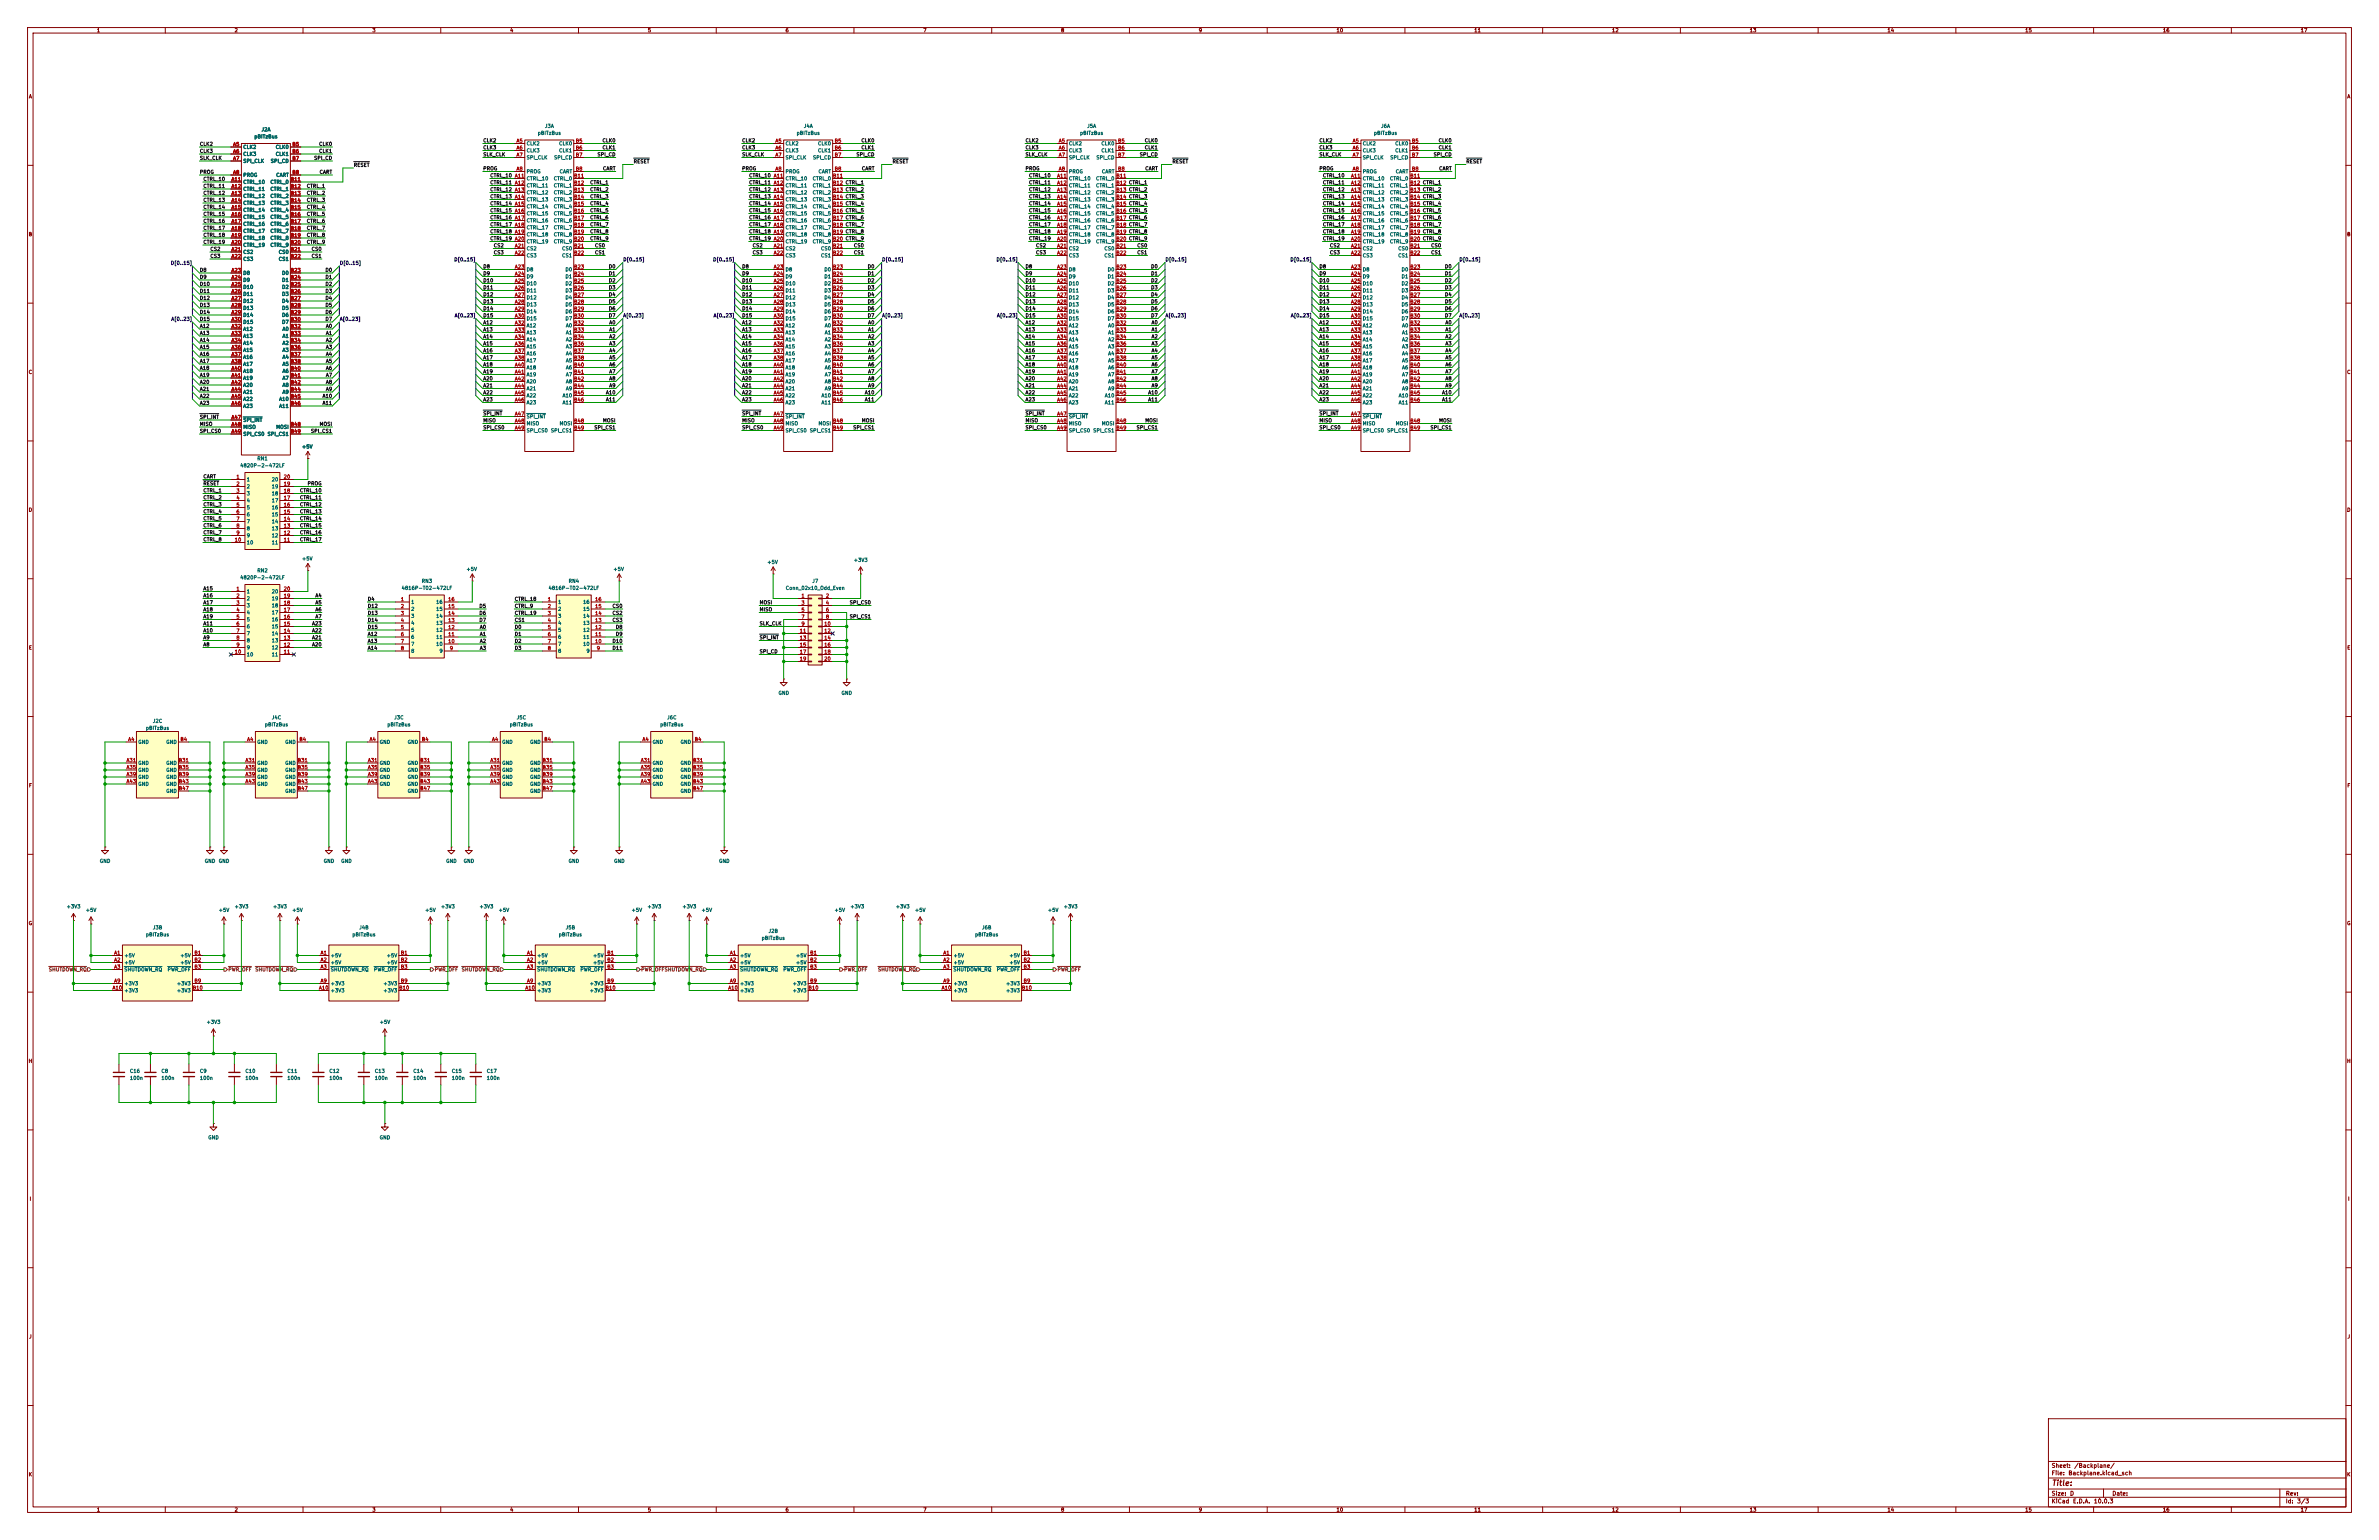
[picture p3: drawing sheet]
<svg xmlns="http://www.w3.org/2000/svg" width="864mm" height="559mm" viewBox="0 0 864 559" stroke-linecap="round" stroke-linejoin="round" font-family="sans-serif">
<defs><g id="words">
<text font-size="2" fill="#840000" x="744.6" y="539.6">Title:</text>
<g font-size="1.5" fill="#840000">
<text x="744.6" y="532.9">Sheet:</text>
<text x="752.8" y="532.9">/Backplane/</text>
<text x="744.6" y="535.6">File:</text>
<text x="750.7" y="535.6">Backplane.kicad_sch</text>
<text x="744.6" y="545.8">KiCad</text>
<text x="744.6" y="543">Size:</text>
<text x="751.3" y="543">D</text>
<text x="752.3" y="545.8">E.D.A.</text>
<text x="759.9" y="545.8">10.0.3</text>
<text x="766.6" y="543">Date:</text>
<text x="829.6" y="543">Rev:</text>
<text x="829.6" y="545.8">Id:</text>
<text x="833.7" y="545.8">3/3</text>
</g>
<g font-size="1.3" fill="#840000">
<text x="35" y="12">1</text>
<text x="85" y="12">2</text>
<text x="135" y="12">3</text>
<text x="185" y="12">4</text>
<text x="235" y="12">5</text>
<text x="285" y="12">6</text>
<text x="335" y="12">7</text>
<text x="385" y="12">8</text>
<text x="435" y="12">9</text>
<text x="485" y="12">10</text>
<text x="535" y="12">11</text>
<text x="585" y="12">12</text>
<text x="635" y="12">13</text>
<text x="685" y="12">14</text>
<text x="735" y="12">15</text>
<text x="785" y="12">16</text>
<text x="835" y="12">17</text>
<text x="10.3" y="36">A</text>
<text x="851.9" y="36">A</text>
<text x="10.3" y="86">B</text>
<text x="851.9" y="86">B</text>
<text x="10.3" y="136">C</text>
<text x="851.9" y="136">C</text>
<text x="10.3" y="186">D</text>
<text x="851.9" y="186">D</text>
<text x="10.3" y="236">E</text>
<text x="851.9" y="236">E</text>
<text x="10.3" y="286">F</text>
<text x="851.9" y="286">F</text>
<text x="10.3" y="336">G</text>
<text x="851.9" y="336">G</text>
<text x="10.2" y="386">H</text>
<text x="851.8" y="386">H</text>
<text x="10.6" y="436">I</text>
<text x="852.2" y="436">I</text>
<text x="10.4" y="486">J</text>
<text x="852" y="486">J</text>
<text x="10.3" y="536">K</text>
<text x="851.9" y="536">K</text>
<text x="35" y="548.8">1</text>
<text x="85" y="548.8">2</text>
<text x="135" y="548.8">3</text>
<text x="185" y="548.8">4</text>
<text x="235" y="548.8">5</text>
<text x="285" y="548.8">6</text>
<text x="335" y="548.8">7</text>
<text x="385" y="548.8">8</text>
<text x="435" y="548.8">9</text>
<text x="485" y="548.8">10</text>
<text x="535" y="548.8">11</text>
<text x="585" y="548.8">12</text>
<text x="635" y="548.8">13</text>
<text x="685" y="548.8">14</text>
<text x="735" y="548.8">15</text>
<text x="785" y="548.8">16</text>
<text x="835" y="548.8">17</text>
</g>
<g font-size="1.3" fill="#006464">
<text x="94.8" y="48">J2A</text>
<text x="197.7" y="46.7">J3A</text>
<text x="291.6" y="46.7">J4A</text>
<text x="394.5" y="46.7">J5A</text>
<text x="501.2" y="46.7">J6A</text>
<text x="92.2" y="50.5">pBITzBus</text>
<text x="191" y="53">CLK2</text>
<text x="195.1" y="49.2">pBITzBus</text>
<text x="202.8" y="53">CLK0</text>
<text x="285" y="53">CLK2</text>
<text x="289" y="49.2">pBITzBus</text>
<text x="296.8" y="53">CLK0</text>
<text x="387.9" y="53">CLK2</text>
<text x="391.9" y="49.2">pBITzBus</text>
<text x="399.6" y="53">CLK0</text>
<text x="494.5" y="53">CLK2</text>
<text x="498.6" y="49.2">pBITzBus</text>
<text x="506.3" y="53">CLK0</text>
<text x="88.1" y="54.3">CLK2</text>
<text x="88.1" y="56.9">CLK3</text>
<text x="88.1" y="59.4">SPI_CLK</text>
<text x="98.1" y="59.4">SPI_CD</text>
<text x="99.9" y="54.3">CLK0</text>
<text x="99.9" y="56.9">CLK1</text>
<text x="191" y="55.6">CLK3</text>
<text x="191" y="58.1">SPI_CLK</text>
<text x="201" y="58.1">SPI_CD</text>
<text x="202.8" y="55.6">CLK1</text>
<text x="285" y="55.6">CLK3</text>
<text x="285" y="58.1">SPI_CLK</text>
<text x="295" y="58.1">SPI_CD</text>
<text x="296.8" y="55.6">CLK1</text>
<text x="387.9" y="55.6">CLK3</text>
<text x="387.9" y="58.1">SPI_CLK</text>
<text x="397.8" y="58.1">SPI_CD</text>
<text x="399.6" y="55.6">CLK1</text>
<text x="494.5" y="55.6">CLK3</text>
<text x="494.5" y="58.1">SPI_CLK</text>
<text x="504.5" y="58.1">SPI_CD</text>
<text x="506.3" y="55.6">CLK1</text>
<text x="88.1" y="64.5">PROG</text>
<text x="100.1" y="64.5">CART</text>
<text x="191" y="63.2">PROG</text>
<text x="191" y="65.7">CTRL_10</text>
<text x="200.9" y="65.7">CTRL_0</text>
<text x="203" y="63.2">CART</text>
<text x="285" y="63.2">PROG</text>
<text x="285" y="65.7">CTRL_10</text>
<text x="294.8" y="65.7">CTRL_0</text>
<text x="297" y="63.2">CART</text>
<text x="387.9" y="63.2">PROG</text>
<text x="387.9" y="65.7">CTRL_10</text>
<text x="397.7" y="65.7">CTRL_0</text>
<text x="399.8" y="63.2">CART</text>
<text x="494.5" y="63.2">PROG</text>
<text x="494.5" y="65.7">CTRL_10</text>
<text x="504.4" y="65.7">CTRL_0</text>
<text x="506.5" y="63.2">CART</text>
<text x="88.1" y="67">CTRL_10</text>
<text x="88.1" y="69.6">CTRL_11</text>
<text x="98" y="67">CTRL_0</text>
<text x="98" y="69.6">CTRL_1</text>
<text x="191" y="68.3">CTRL_11</text>
<text x="191" y="70.8">CTRL_12</text>
<text x="200.9" y="68.3">CTRL_1</text>
<text x="200.9" y="70.8">CTRL_2</text>
<text x="285" y="68.3">CTRL_11</text>
<text x="285" y="70.8">CTRL_12</text>
<text x="294.8" y="68.3">CTRL_1</text>
<text x="294.8" y="70.8">CTRL_2</text>
<text x="387.9" y="68.3">CTRL_11</text>
<text x="387.9" y="70.8">CTRL_12</text>
<text x="397.7" y="68.3">CTRL_1</text>
<text x="397.7" y="70.8">CTRL_2</text>
<text x="494.5" y="68.3">CTRL_11</text>
<text x="494.5" y="70.8">CTRL_12</text>
<text x="504.4" y="68.3">CTRL_1</text>
<text x="504.4" y="70.8">CTRL_2</text>
<text x="88.1" y="72.1">CTRL_12</text>
<text x="88.1" y="74.6">CTRL_13</text>
<text x="88.1" y="77.2">CTRL_14</text>
<text x="98" y="72.1">CTRL_2</text>
<text x="98" y="74.6">CTRL_3</text>
<text x="98" y="77.2">CTRL_4</text>
<text x="191" y="73.4">CTRL_13</text>
<text x="191" y="75.9">CTRL_14</text>
<text x="200.9" y="73.4">CTRL_3</text>
<text x="200.9" y="75.9">CTRL_4</text>
<text x="285" y="73.4">CTRL_13</text>
<text x="285" y="75.9">CTRL_14</text>
<text x="294.8" y="73.4">CTRL_3</text>
<text x="294.8" y="75.9">CTRL_4</text>
<text x="387.9" y="73.4">CTRL_13</text>
<text x="387.9" y="75.9">CTRL_14</text>
<text x="397.7" y="73.4">CTRL_3</text>
<text x="397.7" y="75.9">CTRL_4</text>
<text x="494.5" y="73.4">CTRL_13</text>
<text x="494.5" y="75.9">CTRL_14</text>
<text x="504.4" y="73.4">CTRL_3</text>
<text x="504.4" y="75.9">CTRL_4</text>
<text x="88.1" y="79.7">CTRL_15</text>
<text x="88.1" y="82.3">CTRL_16</text>
<text x="98" y="79.7">CTRL_5</text>
<text x="98" y="82.3">CTRL_6</text>
<text x="191" y="78.4">CTRL_15</text>
<text x="191" y="81">CTRL_16</text>
<text x="191" y="83.5">CTRL_17</text>
<text x="200.9" y="78.4">CTRL_5</text>
<text x="200.9" y="81">CTRL_6</text>
<text x="200.9" y="83.5">CTRL_7</text>
<text x="285" y="78.4">CTRL_15</text>
<text x="285" y="81">CTRL_16</text>
<text x="285" y="83.5">CTRL_17</text>
<text x="294.8" y="78.4">CTRL_5</text>
<text x="294.8" y="81">CTRL_6</text>
<text x="294.8" y="83.5">CTRL_7</text>
<text x="387.9" y="78.4">CTRL_15</text>
<text x="387.9" y="81">CTRL_16</text>
<text x="387.9" y="83.5">CTRL_17</text>
<text x="397.7" y="78.4">CTRL_5</text>
<text x="397.7" y="81">CTRL_6</text>
<text x="397.7" y="83.5">CTRL_7</text>
<text x="494.5" y="78.4">CTRL_15</text>
<text x="494.5" y="81">CTRL_16</text>
<text x="494.5" y="83.5">CTRL_17</text>
<text x="504.4" y="78.4">CTRL_5</text>
<text x="504.4" y="81">CTRL_6</text>
<text x="504.4" y="83.5">CTRL_7</text>
<text x="88.1" y="84.8">CTRL_17</text>
<text x="88.1" y="87.3">CTRL_18</text>
<text x="88.1" y="89.9">CTRL_19</text>
<text x="98" y="84.8">CTRL_7</text>
<text x="98" y="87.3">CTRL_8</text>
<text x="98" y="89.9">CTRL_9</text>
<text x="191" y="86.1">CTRL_18</text>
<text x="191" y="88.6">CTRL_19</text>
<text x="200.9" y="86.1">CTRL_8</text>
<text x="200.9" y="88.6">CTRL_9</text>
<text x="285" y="86.1">CTRL_18</text>
<text x="285" y="88.6">CTRL_19</text>
<text x="294.8" y="86.1">CTRL_8</text>
<text x="294.8" y="88.6">CTRL_9</text>
<text x="387.9" y="86.1">CTRL_18</text>
<text x="387.9" y="88.6">CTRL_19</text>
<text x="397.7" y="86.1">CTRL_8</text>
<text x="397.7" y="88.6">CTRL_9</text>
<text x="494.5" y="86.1">CTRL_18</text>
<text x="494.5" y="88.6">CTRL_19</text>
<text x="504.4" y="86.1">CTRL_8</text>
<text x="504.4" y="88.6">CTRL_9</text>
<text x="88.1" y="92.4">CS2</text>
<text x="88.1" y="95">CS3</text>
<text x="101" y="92.4">CS0</text>
<text x="101" y="95">CS1</text>
<text x="191" y="91.1">CS2</text>
<text x="191" y="93.7">CS3</text>
<text x="203.9" y="91.1">CS0</text>
<text x="203.9" y="93.7">CS1</text>
<text x="285" y="91.1">CS2</text>
<text x="285" y="93.7">CS3</text>
<text x="297.9" y="91.1">CS0</text>
<text x="297.9" y="93.7">CS1</text>
<text x="387.9" y="91.1">CS2</text>
<text x="387.9" y="93.7">CS3</text>
<text x="400.7" y="91.1">CS0</text>
<text x="400.7" y="93.7">CS1</text>
<text x="494.5" y="91.1">CS2</text>
<text x="494.5" y="93.7">CS3</text>
<text x="507.4" y="91.1">CS0</text>
<text x="507.4" y="93.7">CS1</text>
<text x="88.1" y="100">D8</text>
<text x="102.2" y="100">D0</text>
<text x="191" y="98.8">D8</text>
<text x="191" y="101.3">D9</text>
<text x="205.1" y="98.8">D0</text>
<text x="205.1" y="101.3">D1</text>
<text x="285" y="98.8">D8</text>
<text x="285" y="101.3">D9</text>
<text x="299.1" y="98.8">D0</text>
<text x="299.1" y="101.3">D1</text>
<text x="387.9" y="98.8">D8</text>
<text x="387.9" y="101.3">D9</text>
<text x="401.9" y="98.8">D0</text>
<text x="401.9" y="101.3">D1</text>
<text x="494.5" y="98.8">D8</text>
<text x="494.5" y="101.3">D9</text>
<text x="508.6" y="98.8">D0</text>
<text x="508.6" y="101.3">D1</text>
<text x="88.1" y="102.6">D9</text>
<text x="88.1" y="105.1">D10</text>
<text x="88.1" y="107.7">D11</text>
<text x="102.2" y="102.6">D1</text>
<text x="102.2" y="105.1">D2</text>
<text x="102.2" y="107.7">D3</text>
<text x="191" y="103.8">D10</text>
<text x="191" y="106.4">D11</text>
<text x="205.1" y="103.8">D2</text>
<text x="205.1" y="106.4">D3</text>
<text x="285" y="103.8">D10</text>
<text x="285" y="106.4">D11</text>
<text x="299.1" y="103.8">D2</text>
<text x="299.1" y="106.4">D3</text>
<text x="387.9" y="103.8">D10</text>
<text x="387.9" y="106.4">D11</text>
<text x="401.9" y="103.8">D2</text>
<text x="401.9" y="106.4">D3</text>
<text x="494.5" y="103.8">D10</text>
<text x="494.5" y="106.4">D11</text>
<text x="508.6" y="103.8">D2</text>
<text x="508.6" y="106.4">D3</text>
<text x="88.1" y="110.2">D12</text>
<text x="88.1" y="112.7">D13</text>
<text x="102.2" y="110.2">D4</text>
<text x="102.2" y="112.7">D5</text>
<text x="191" y="108.9">D12</text>
<text x="191" y="111.5">D13</text>
<text x="205.1" y="108.9">D4</text>
<text x="205.1" y="111.5">D5</text>
<text x="285" y="108.9">D12</text>
<text x="285" y="111.5">D13</text>
<text x="299.1" y="108.9">D4</text>
<text x="299.1" y="111.5">D5</text>
<text x="387.9" y="108.9">D12</text>
<text x="387.9" y="111.5">D13</text>
<text x="401.9" y="108.9">D4</text>
<text x="401.9" y="111.5">D5</text>
<text x="494.5" y="108.9">D12</text>
<text x="494.5" y="111.5">D13</text>
<text x="508.6" y="108.9">D4</text>
<text x="508.6" y="111.5">D5</text>
<text x="88.1" y="115.3">D14</text>
<text x="88.1" y="117.8">D15</text>
<text x="102.2" y="115.3">D6</text>
<text x="102.2" y="117.8">D7</text>
<text x="191" y="114">D14</text>
<text x="191" y="116.5">D15</text>
<text x="191" y="119.1">A12</text>
<text x="205.1" y="114">D6</text>
<text x="205.1" y="116.5">D7</text>
<text x="205.3" y="119.1">A0</text>
<text x="285" y="114">D14</text>
<text x="285" y="116.5">D15</text>
<text x="285" y="119.1">A12</text>
<text x="299.1" y="114">D6</text>
<text x="299.1" y="116.5">D7</text>
<text x="299.3" y="119.1">A0</text>
<text x="387.9" y="114">D14</text>
<text x="387.9" y="116.5">D15</text>
<text x="387.9" y="119.1">A12</text>
<text x="401.9" y="114">D6</text>
<text x="401.9" y="116.5">D7</text>
<text x="402.1" y="119.1">A0</text>
<text x="494.5" y="114">D14</text>
<text x="494.5" y="116.5">D15</text>
<text x="494.5" y="119.1">A12</text>
<text x="508.6" y="114">D6</text>
<text x="508.6" y="116.5">D7</text>
<text x="508.8" y="119.1">A0</text>
<text x="88.1" y="120.4">A12</text>
<text x="88.1" y="122.9">A13</text>
<text x="88.1" y="125.4">A14</text>
<text x="102.4" y="120.4">A0</text>
<text x="102.4" y="122.9">A1</text>
<text x="102.4" y="125.4">A2</text>
<text x="191" y="121.6">A13</text>
<text x="191" y="124.2">A14</text>
<text x="205.3" y="121.6">A1</text>
<text x="205.3" y="124.2">A2</text>
<text x="285" y="121.6">A13</text>
<text x="285" y="124.2">A14</text>
<text x="299.3" y="121.6">A1</text>
<text x="299.3" y="124.2">A2</text>
<text x="387.9" y="121.6">A13</text>
<text x="387.9" y="124.2">A14</text>
<text x="402.1" y="121.6">A1</text>
<text x="402.1" y="124.2">A2</text>
<text x="494.5" y="121.6">A13</text>
<text x="494.5" y="124.2">A14</text>
<text x="508.8" y="121.6">A1</text>
<text x="508.8" y="124.2">A2</text>
<text x="88.1" y="128">A15</text>
<text x="88.1" y="130.5">A16</text>
<text x="102.4" y="128">A3</text>
<text x="102.4" y="130.5">A4</text>
<text x="191" y="126.7">A15</text>
<text x="191" y="129.2">A16</text>
<text x="191" y="131.8">A17</text>
<text x="205.3" y="126.7">A3</text>
<text x="205.3" y="129.2">A4</text>
<text x="205.3" y="131.8">A5</text>
<text x="285" y="126.7">A15</text>
<text x="285" y="129.2">A16</text>
<text x="285" y="131.8">A17</text>
<text x="299.3" y="126.7">A3</text>
<text x="299.3" y="129.2">A4</text>
<text x="299.3" y="131.8">A5</text>
<text x="387.9" y="126.7">A15</text>
<text x="387.9" y="129.2">A16</text>
<text x="387.9" y="131.8">A17</text>
<text x="402.1" y="126.7">A3</text>
<text x="402.1" y="129.2">A4</text>
<text x="402.1" y="131.8">A5</text>
<text x="494.5" y="126.7">A15</text>
<text x="494.5" y="129.2">A16</text>
<text x="494.5" y="131.8">A17</text>
<text x="508.8" y="126.7">A3</text>
<text x="508.8" y="129.2">A4</text>
<text x="508.8" y="131.8">A5</text>
<text x="88.1" y="133.1">A17</text>
<text x="88.1" y="135.6">A18</text>
<text x="102.4" y="133.1">A5</text>
<text x="102.4" y="135.6">A6</text>
<text x="191" y="134.3">A18</text>
<text x="191" y="136.9">A19</text>
<text x="205.3" y="134.3">A6</text>
<text x="205.3" y="136.9">A7</text>
<text x="285" y="134.3">A18</text>
<text x="285" y="136.9">A19</text>
<text x="299.3" y="134.3">A6</text>
<text x="299.3" y="136.9">A7</text>
<text x="387.9" y="134.3">A18</text>
<text x="387.9" y="136.9">A19</text>
<text x="402.1" y="134.3">A6</text>
<text x="402.1" y="136.9">A7</text>
<text x="494.5" y="134.3">A18</text>
<text x="494.5" y="136.9">A19</text>
<text x="508.8" y="134.3">A6</text>
<text x="508.8" y="136.9">A7</text>
<text x="88.1" y="138.1">A19</text>
<text x="88.1" y="140.7">A20</text>
<text x="88.1" y="143.2">A21</text>
<text x="102.4" y="138.1">A7</text>
<text x="102.4" y="140.7">A8</text>
<text x="102.4" y="143.2">A9</text>
<text x="191" y="139.4">A20</text>
<text x="191" y="141.9">A21</text>
<text x="205.3" y="139.4">A8</text>
<text x="205.3" y="141.9">A9</text>
<text x="285" y="139.4">A20</text>
<text x="285" y="141.9">A21</text>
<text x="299.3" y="139.4">A8</text>
<text x="299.3" y="141.9">A9</text>
<text x="387.9" y="139.4">A20</text>
<text x="387.9" y="141.9">A21</text>
<text x="402.1" y="139.4">A8</text>
<text x="402.1" y="141.9">A9</text>
<text x="494.5" y="139.4">A20</text>
<text x="494.5" y="141.9">A21</text>
<text x="508.8" y="139.4">A8</text>
<text x="508.8" y="141.9">A9</text>
<text x="88.1" y="145.8">A22</text>
<text x="88.1" y="148.3">A23</text>
<text x="101.2" y="145.8">A10</text>
<text x="101.2" y="148.3">A11</text>
<text x="191" y="144.5">A22</text>
<text x="191" y="147">A23</text>
<text x="204.1" y="144.5">A10</text>
<text x="204.1" y="147">A11</text>
<text x="285" y="144.5">A22</text>
<text x="285" y="147">A23</text>
<text x="298" y="144.5">A10</text>
<text x="298" y="147">A11</text>
<text x="387.9" y="144.5">A22</text>
<text x="387.9" y="147">A23</text>
<text x="400.9" y="144.5">A10</text>
<text x="400.9" y="147">A11</text>
<text x="494.5" y="144.5">A22</text>
<text x="494.5" y="147">A23</text>
<text x="507.6" y="144.5">A10</text>
<text x="507.6" y="147">A11</text>
<text x="88.1" y="153.4">SPI_INT</text>
<text x="88.1" y="155.9">MISO</text>
<text x="100.1" y="155.9">MOSI</text>
<text x="191" y="152.1">SPI_INT</text>
<text x="191" y="154.6">MISO</text>
<text x="203" y="154.6">MOSI</text>
<text x="285" y="152.1">SPI_INT</text>
<text x="285" y="154.6">MISO</text>
<text x="297" y="154.6">MOSI</text>
<text x="387.9" y="152.1">SPI_INT</text>
<text x="387.9" y="154.6">MISO</text>
<text x="399.8" y="154.6">MOSI</text>
<text x="494.5" y="152.1">SPI_INT</text>
<text x="494.5" y="154.6">MISO</text>
<text x="506.5" y="154.6">MOSI</text>
<text x="88.1" y="158.5">SPI_CS0 SPI_CS1</text>
<text x="191" y="157.2">SPI_CS0 SPI_CS1</text>
<text x="285" y="157.2">SPI_CS0 SPI_CS1</text>
<text x="387.9" y="157.2">SPI_CS0 SPI_CS1</text>
<text x="494.5" y="157.2">SPI_CS0 SPI_CS1</text>
<text x="93.2" y="167.3">RN1</text>
<text x="109.5" y="163">+5V</text>
<text x="87" y="169.9">4820P-2-472LF</text>
<text x="89.4" y="175">1</text>
<text x="89.4" y="177.5">2</text>
<text x="98.5" y="177.5">19</text>
<text x="98.5" y="175">20</text>
<text x="89.4" y="180">3</text>
<text x="89.4" y="182.6">4</text>
<text x="89.4" y="185.1">5</text>
<text x="98.5" y="185.1">16</text>
<text x="98.5" y="182.6">17</text>
<text x="98.5" y="180">18</text>
<text x="89.4" y="187.7">6</text>
<text x="89.4" y="190.2">7</text>
<text x="98.5" y="190.2">14</text>
<text x="98.5" y="187.7">15</text>
<text x="89.4" y="192.7">8</text>
<text x="89.4" y="195.3">9</text>
<text x="89.4" y="197.8">10</text>
<text x="98.5" y="197.8">11</text>
<text x="98.5" y="195.3">12</text>
<text x="98.5" y="192.7">13</text>
<text x="109.5" y="203.7">+5V</text>
<text x="93.2" y="208">RN2</text>
<text x="169.2" y="207.5">+5V</text>
<text x="222.5" y="207.5">+5V</text>
<text x="278.4" y="204.9">+5V</text>
<text x="309.8" y="204.2">+3V3</text>
<text x="87" y="210.5">4820P-2-472LF</text>
<text x="89.4" y="215.6">1</text>
<text x="98.5" y="215.6">20</text>
<text x="145.6" y="214.3">4816P-T02-472LF</text>
<text x="152.9" y="211.8">RN3</text>
<text x="199" y="214.3">4816P-T02-472LF</text>
<text x="206.3" y="211.8">RN4</text>
<text x="285.1" y="214.3">Conn_02x10_Odd_Even</text>
<text x="294.7" y="211.8">J7</text>
<text x="89.4" y="218.1">2</text>
<text x="89.4" y="220.7">3</text>
<text x="98.5" y="220.7">18</text>
<text x="98.5" y="218.1">19</text>
<text x="149.1" y="219.4">1</text>
<text x="149.1" y="222">2</text>
<text x="158.2" y="222">15</text>
<text x="158.2" y="219.4">16</text>
<text x="202.4" y="219.4">1</text>
<text x="202.4" y="222">2</text>
<text x="211.5" y="222">15</text>
<text x="211.5" y="219.4">16</text>
<text x="89.4" y="223.2">4</text>
<text x="89.4" y="225.8">5</text>
<text x="98.5" y="225.8">16</text>
<text x="98.5" y="223.2">17</text>
<text x="149.1" y="224.5">3</text>
<text x="149.1" y="227">4</text>
<text x="158.2" y="227">13</text>
<text x="158.2" y="224.5">14</text>
<text x="202.4" y="224.5">3</text>
<text x="202.4" y="227">4</text>
<text x="211.5" y="227">13</text>
<text x="211.5" y="224.5">14</text>
<text x="89.4" y="228.3">6</text>
<text x="89.4" y="230.8">7</text>
<text x="89.4" y="233.4">8</text>
<text x="98.5" y="233.4">13</text>
<text x="98.5" y="230.8">14</text>
<text x="98.5" y="228.3">15</text>
<text x="149.1" y="229.6">5</text>
<text x="149.1" y="232.1">6</text>
<text x="158.2" y="232.1">11</text>
<text x="158.2" y="229.6">12</text>
<text x="202.4" y="229.6">5</text>
<text x="202.4" y="232.1">6</text>
<text x="211.5" y="232.1">11</text>
<text x="211.5" y="229.6">12</text>
<text x="89.4" y="235.9">9</text>
<text x="89.4" y="238.5">10</text>
<text x="98.5" y="238.5">11</text>
<text x="98.5" y="235.9">12</text>
<text x="149.1" y="234.7">7</text>
<text x="149.1" y="237.2">8</text>
<text x="158.2" y="234.7">10</text>
<text x="159.4" y="237.2">9</text>
<text x="202.4" y="234.7">7</text>
<text x="202.4" y="237.2">8</text>
<text x="211.5" y="234.7">10</text>
<text x="212.7" y="237.2">9</text>
<text x="282.4" y="252.4">GND</text>
<text x="305.3" y="252.4">GND</text>
<text x="55.3" y="262.6">J2C</text>
<text x="96" y="263.9">pBITzBus</text>
<text x="98.5" y="261.3">J4C</text>
<text x="140.4" y="263.9">pBITzBus</text>
<text x="143" y="261.3">J3C</text>
<text x="184.9" y="263.9">pBITzBus</text>
<text x="187.4" y="261.3">J5C</text>
<text x="239.5" y="263.9">pBITzBus</text>
<text x="242" y="261.3">J6C</text>
<text x="52.8" y="265.1">pBITzBus</text>
<text x="50" y="270.2">GND</text>
<text x="60.2" y="270.2">GND</text>
<text x="93.2" y="270.2">GND</text>
<text x="103.4" y="270.2">GND</text>
<text x="137.7" y="270.2">GND</text>
<text x="147.8" y="270.2">GND</text>
<text x="182.1" y="270.2">GND</text>
<text x="192.3" y="270.2">GND</text>
<text x="236.7" y="270.2">GND</text>
<text x="246.9" y="270.2">GND</text>
<text x="50" y="277.8">GND</text>
<text x="50" y="280.4">GND</text>
<text x="60.2" y="277.8">GND</text>
<text x="60.2" y="280.4">GND</text>
<text x="93.2" y="277.8">GND</text>
<text x="93.2" y="280.4">GND</text>
<text x="103.4" y="277.8">GND</text>
<text x="103.4" y="280.4">GND</text>
<text x="137.7" y="277.8">GND</text>
<text x="137.7" y="280.4">GND</text>
<text x="147.8" y="277.8">GND</text>
<text x="147.8" y="280.4">GND</text>
<text x="182.1" y="277.8">GND</text>
<text x="182.1" y="280.4">GND</text>
<text x="192.3" y="277.8">GND</text>
<text x="192.3" y="280.4">GND</text>
<text x="236.7" y="277.8">GND</text>
<text x="236.7" y="280.4">GND</text>
<text x="246.9" y="277.8">GND</text>
<text x="246.9" y="280.4">GND</text>
<text x="50" y="282.9">GND</text>
<text x="50" y="285.5">GND</text>
<text x="60.2" y="282.9">GND</text>
<text x="60.2" y="285.5">GND</text>
<text x="60.2" y="288">GND</text>
<text x="93.2" y="282.9">GND</text>
<text x="93.2" y="285.5">GND</text>
<text x="103.4" y="282.9">GND</text>
<text x="103.4" y="285.5">GND</text>
<text x="103.4" y="288">GND</text>
<text x="137.7" y="282.9">GND</text>
<text x="137.7" y="285.5">GND</text>
<text x="147.8" y="282.9">GND</text>
<text x="147.8" y="285.5">GND</text>
<text x="147.8" y="288">GND</text>
<text x="182.1" y="282.9">GND</text>
<text x="182.1" y="285.5">GND</text>
<text x="192.3" y="282.9">GND</text>
<text x="192.3" y="285.5">GND</text>
<text x="192.3" y="288">GND</text>
<text x="236.7" y="282.9">GND</text>
<text x="236.7" y="285.5">GND</text>
<text x="246.9" y="282.9">GND</text>
<text x="246.9" y="285.5">GND</text>
<text x="246.9" y="288">GND</text>
<text x="36.1" y="313.4">GND</text>
<text x="74.2" y="313.4">GND</text>
<text x="79.2" y="313.4">GND</text>
<text x="117.3" y="313.4">GND</text>
<text x="123.7" y="313.4">GND</text>
<text x="161.8" y="313.4">GND</text>
<text x="168.1" y="313.4">GND</text>
<text x="206.2" y="313.4">GND</text>
<text x="222.8" y="313.4">GND</text>
<text x="260.9" y="313.4">GND</text>
<text x="24" y="329.9">+3V3</text>
<text x="85" y="329.9">+3V3</text>
<text x="99" y="329.9">+3V3</text>
<text x="159.9" y="329.9">+3V3</text>
<text x="173.9" y="329.9">+3V3</text>
<text x="234.8" y="329.9">+3V3</text>
<text x="247.5" y="329.9">+3V3</text>
<text x="308.5" y="329.9">+3V3</text>
<text x="325" y="329.9">+3V3</text>
<text x="386" y="329.9">+3V3</text>
<text x="31" y="331.2">+5V</text>
<text x="79.2" y="331.2">+5V</text>
<text x="105.9" y="331.2">+5V</text>
<text x="154.2" y="331.2">+5V</text>
<text x="180.8" y="331.2">+5V</text>
<text x="229.1" y="331.2">+5V</text>
<text x="254.5" y="331.2">+5V</text>
<text x="302.8" y="331.2">+5V</text>
<text x="332" y="331.2">+5V</text>
<text x="380.2" y="331.2">+5V</text>
<text x="52.8" y="340.1">pBITzBus</text>
<text x="55.3" y="337.5">J3B</text>
<text x="127.7" y="340.1">pBITzBus</text>
<text x="130.3" y="337.5">J4B</text>
<text x="202.7" y="340.1">pBITzBus</text>
<text x="205.2" y="337.5">J5B</text>
<text x="276.3" y="341.3">pBITzBus</text>
<text x="278.8" y="338.8">J2B</text>
<text x="353.8" y="340.1">pBITzBus</text>
<text x="356.3" y="337.5">J6B</text>
<text x="45" y="347.7">+5V</text>
<text x="65.3" y="347.7">+5V</text>
<text x="119.9" y="347.7">+5V</text>
<text x="140.2" y="347.7">+5V</text>
<text x="194.8" y="347.7">+5V</text>
<text x="215.1" y="347.7">+5V</text>
<text x="268.5" y="347.7">+5V</text>
<text x="288.8" y="347.7">+5V</text>
<text x="345.9" y="347.7">+5V</text>
<text x="366.3" y="347.7">+5V</text>
<text x="45" y="350.2">+5V</text>
<text x="45" y="352.8">SHUTDOWN_RQ</text>
<text x="60.7" y="352.8">PWR_OFF</text>
<text x="65.3" y="350.2">+5V</text>
<text x="119.9" y="350.2">+5V</text>
<text x="119.9" y="352.8">SHUTDOWN_RQ</text>
<text x="135.6" y="352.8">PWR_OFF</text>
<text x="140.2" y="350.2">+5V</text>
<text x="194.8" y="350.2">+5V</text>
<text x="194.8" y="352.8">SHUTDOWN_RQ</text>
<text x="210.5" y="352.8">PWR_OFF</text>
<text x="215.1" y="350.2">+5V</text>
<text x="268.5" y="350.2">+5V</text>
<text x="268.5" y="352.8">SHUTDOWN_RQ</text>
<text x="284.2" y="352.8">PWR_OFF</text>
<text x="288.8" y="350.2">+5V</text>
<text x="345.9" y="350.2">+5V</text>
<text x="345.9" y="352.8">SHUTDOWN_RQ</text>
<text x="361.7" y="352.8">PWR_OFF</text>
<text x="366.3" y="350.2">+5V</text>
<text x="45" y="357.8">+3V3</text>
<text x="64.1" y="357.8">+3V3</text>
<text x="119.9" y="357.8">+3V3</text>
<text x="139" y="357.8">+3V3</text>
<text x="194.8" y="357.8">+3V3</text>
<text x="213.9" y="357.8">+3V3</text>
<text x="268.5" y="357.8">+3V3</text>
<text x="287.6" y="357.8">+3V3</text>
<text x="345.9" y="357.8">+3V3</text>
<text x="365" y="357.8">+3V3</text>
<text x="45" y="360.4">+3V3</text>
<text x="64.1" y="360.4">+3V3</text>
<text x="119.9" y="360.4">+3V3</text>
<text x="139" y="360.4">+3V3</text>
<text x="194.8" y="360.4">+3V3</text>
<text x="213.9" y="360.4">+3V3</text>
<text x="268.5" y="360.4">+3V3</text>
<text x="287.6" y="360.4">+3V3</text>
<text x="345.9" y="360.4">+3V3</text>
<text x="365" y="360.4">+3V3</text>
<text x="74.8" y="371.8">+3V3</text>
<text x="137.7" y="371.8">+5V</text>
<text x="47" y="389.6">C16</text>
<text x="58.4" y="389.6">C8</text>
<text x="72.4" y="389.6">C9</text>
<text x="88.9" y="389.6">C10</text>
<text x="104.1" y="389.6">C11</text>
<text x="119.4" y="389.6">C12</text>
<text x="135.9" y="389.6">C13</text>
<text x="149.9" y="389.6">C14</text>
<text x="163.8" y="389.6">C15</text>
<text x="176.5" y="389.6">C17</text>
<text x="47" y="392.1">100n</text>
<text x="58.4" y="392.1">100n</text>
<text x="72.4" y="392.1">100n</text>
<text x="88.9" y="392.1">100n</text>
<text x="104.1" y="392.1">100n</text>
<text x="119.4" y="392.1">100n</text>
<text x="135.9" y="392.1">100n</text>
<text x="149.9" y="392.1">100n</text>
<text x="163.8" y="392.1">100n</text>
<text x="176.5" y="392.1">100n</text>
<text x="75.4" y="413.7">GND</text>
<text x="137.7" y="413.7">GND</text>
</g>
<g font-size="1.3" fill="#0f0f0f">
<text x="72.4" y="53.2">CLK2</text>
<text x="115.7" y="53.2">CLK0</text>
<text x="175.3" y="51.9">CLK2</text>
<text x="218.5" y="51.9">CLK0</text>
<text x="269.2" y="51.9">CLK2</text>
<text x="312.5" y="51.9">CLK0</text>
<text x="372.1" y="51.9">CLK2</text>
<text x="415.4" y="51.9">CLK0</text>
<text x="478.8" y="51.9">CLK2</text>
<text x="522.1" y="51.9">CLK0</text>
<text x="72.4" y="55.8">CLK3</text>
<text x="72.4" y="58.3">SLK_CLK</text>
<text x="113.9" y="58.3">SPI_CD</text>
<text x="115.7" y="55.8">CLK1</text>
<text x="175.3" y="57">SLK_CLK</text>
<text x="175.3" y="54.5">CLK3</text>
<text x="216.7" y="57">SPI_CD</text>
<text x="218.5" y="54.5">CLK1</text>
<text x="229.9" y="59.6">RESET</text>
<text x="269.2" y="54.5">CLK3</text>
<text x="269.2" y="57">SLK_CLK</text>
<text x="310.7" y="57">SPI_CD</text>
<text x="312.5" y="54.5">CLK1</text>
<text x="323.8" y="59.6">RESET</text>
<text x="372.1" y="54.5">CLK3</text>
<text x="372.1" y="57">SLK_CLK</text>
<text x="413.6" y="57">SPI_CD</text>
<text x="415.4" y="54.5">CLK1</text>
<text x="425.4" y="59.6">RESET</text>
<text x="478.8" y="57">SLK_CLK</text>
<text x="478.8" y="54.5">CLK3</text>
<text x="520.3" y="57">SPI_CD</text>
<text x="522.1" y="54.5">CLK1</text>
<text x="532.1" y="59.6">RESET</text>
<text x="72.4" y="63.4">PROG</text>
<text x="73.7" y="65.9">CTRL_10</text>
<text x="115.9" y="63.4">CART</text>
<text x="128.3" y="60.8">RESET</text>
<text x="175.3" y="62.1">PROG</text>
<text x="177.8" y="64.6">CTRL_10 A11</text>
<text x="218.7" y="62.1">CART</text>
<text x="269.2" y="62.1">PROG</text>
<text x="271.8" y="64.6">CTRL_10 A11</text>
<text x="312.7" y="62.1">CART</text>
<text x="372.1" y="62.1">PROG</text>
<text x="373.4" y="64.6">CTRL_10</text>
<text x="415.6" y="62.1">CART</text>
<text x="478.8" y="62.1">PROG</text>
<text x="480.1" y="64.6">CTRL_10</text>
<text x="522.3" y="62.1">CART</text>
<text x="73.7" y="71">CTRL_12</text>
<text x="73.7" y="68.5">CTRL_11</text>
<text x="111.2" y="68.5">CTRL_1</text>
<text x="111.2" y="71">CTRL_2</text>
<text x="177.8" y="67.2">CTRL_11 A12</text>
<text x="177.8" y="69.7">CTRL_12 A13</text>
<text x="214.1" y="69.7">CTRL_2</text>
<text x="214.1" y="67.2">CTRL_1</text>
<text x="271.8" y="69.7">CTRL_12 A13</text>
<text x="271.8" y="67.2">CTRL_11 A12</text>
<text x="373.4" y="67.2">CTRL_11</text>
<text x="373.4" y="69.7">CTRL_12</text>
<text x="480.1" y="67.2">CTRL_11</text>
<text x="480.1" y="69.7">CTRL_12</text>
<text x="73.7" y="76.1">CTRL_14</text>
<text x="73.7" y="73.5">CTRL_13</text>
<text x="111.2" y="76.1">CTRL_4</text>
<text x="111.2" y="73.5">CTRL_3</text>
<text x="177.8" y="74.8">CTRL_14 A15</text>
<text x="177.8" y="77.3">CTRL_15 A16</text>
<text x="177.8" y="72.3">CTRL_13 A14</text>
<text x="214.1" y="74.8">CTRL_4</text>
<text x="214.1" y="72.3">CTRL_3</text>
<text x="214.1" y="77.3">CTRL_5</text>
<text x="271.8" y="74.8">CTRL_14 A15</text>
<text x="271.8" y="72.3">CTRL_13 A14</text>
<text x="271.8" y="77.3">CTRL_15 A16</text>
<text x="373.4" y="77.3">CTRL_15</text>
<text x="373.4" y="74.8">CTRL_14</text>
<text x="373.4" y="72.3">CTRL_13</text>
<text x="480.1" y="72.3">CTRL_13</text>
<text x="480.1" y="74.8">CTRL_14</text>
<text x="480.1" y="77.3">CTRL_15</text>
<text x="73.7" y="83.7">CTRL_17</text>
<text x="73.7" y="81.2">CTRL_16</text>
<text x="73.7" y="78.6">CTRL_15</text>
<text x="111.2" y="83.7">CTRL_7</text>
<text x="111.2" y="81.2">CTRL_6</text>
<text x="111.2" y="78.6">CTRL_5</text>
<text x="177.8" y="82.4">CTRL_17 A18</text>
<text x="177.8" y="79.9">CTRL_16 A17</text>
<text x="214.1" y="79.9">CTRL_6</text>
<text x="214.1" y="82.4">CTRL_7</text>
<text x="271.8" y="82.4">CTRL_17 A18</text>
<text x="271.8" y="79.9">CTRL_16 A17</text>
<text x="373.4" y="82.4">CTRL_17</text>
<text x="373.4" y="79.9">CTRL_16</text>
<text x="480.1" y="82.4">CTRL_17</text>
<text x="480.1" y="79.9">CTRL_16</text>
<text x="73.7" y="88.8">CTRL_19</text>
<text x="73.7" y="86.2">CTRL_18</text>
<text x="111.2" y="88.8">CTRL_9</text>
<text x="111.2" y="86.2">CTRL_8</text>
<text x="177.8" y="87.5">CTRL_19 A20</text>
<text x="177.8" y="85">CTRL_18 A19</text>
<text x="214.1" y="85">CTRL_8</text>
<text x="214.1" y="87.5">CTRL_9</text>
<text x="271.8" y="87.5">CTRL_19 A20</text>
<text x="271.8" y="85">CTRL_18 A19</text>
<text x="373.4" y="87.5">CTRL_19</text>
<text x="373.4" y="85">CTRL_18</text>
<text x="480.1" y="85">CTRL_18</text>
<text x="480.1" y="87.5">CTRL_19</text>
<text x="76.2" y="91.3">CS2</text>
<text x="76.2" y="93.9">CS3</text>
<text x="112.9" y="93.9">CS1</text>
<text x="112.9" y="91.3">CS0</text>
<text x="179.1" y="90">CS2</text>
<text x="179.1" y="92.6">CS3</text>
<text x="215.8" y="92.6">CS1</text>
<text x="215.8" y="90">CS0</text>
<text x="273" y="92.6">CS3</text>
<text x="273" y="90">CS2</text>
<text x="309.8" y="90">CS0</text>
<text x="309.8" y="92.6">CS1</text>
<text x="375.9" y="90">CS2</text>
<text x="375.9" y="92.6">CS3</text>
<text x="412.7" y="90">CS0</text>
<text x="412.7" y="92.6">CS1</text>
<text x="482.6" y="92.6">CS3</text>
<text x="482.6" y="90">CS2</text>
<text x="519.3" y="90">CS0</text>
<text x="519.3" y="92.6">CS1</text>
<text x="72.4" y="101.5">D9</text>
<text x="72.4" y="98.9">D8</text>
<text x="118" y="98.9">D0</text>
<text x="118" y="101.5">D1</text>
<text x="175.3" y="100.2">D9</text>
<text x="175.3" y="97.7">D8</text>
<text x="220.8" y="100.2">D1</text>
<text x="220.8" y="97.7">D0</text>
<text x="269.2" y="97.7">D8</text>
<text x="269.2" y="100.2">D9</text>
<text x="314.8" y="100.2">D1</text>
<text x="314.8" y="97.7">D0</text>
<text x="372.1" y="97.7">D8</text>
<text x="372.1" y="100.2">D9</text>
<text x="417.7" y="100.2">D1</text>
<text x="417.7" y="97.7">D0</text>
<text x="478.8" y="97.7">D8</text>
<text x="478.8" y="100.2">D9</text>
<text x="524.4" y="100.2">D1</text>
<text x="524.4" y="97.7">D0</text>
<text x="72.4" y="106.6">D11</text>
<text x="72.4" y="104">D10</text>
<text x="118" y="104">D2</text>
<text x="118" y="106.6">D3</text>
<text x="175.3" y="102.7">D10</text>
<text x="175.3" y="105.3">D11</text>
<text x="175.3" y="107.8">D12</text>
<text x="220.8" y="102.7">D2</text>
<text x="220.8" y="105.3">D3</text>
<text x="220.8" y="107.8">D4</text>
<text x="269.2" y="105.3">D11</text>
<text x="269.2" y="102.7">D10</text>
<text x="269.2" y="107.8">D12</text>
<text x="314.8" y="102.7">D2</text>
<text x="314.8" y="105.3">D3</text>
<text x="314.8" y="107.8">D4</text>
<text x="372.1" y="102.7">D10</text>
<text x="372.1" y="107.8">D12</text>
<text x="372.1" y="105.3">D11</text>
<text x="417.7" y="107.8">D4</text>
<text x="417.7" y="102.7">D2</text>
<text x="417.7" y="105.3">D3</text>
<text x="478.8" y="105.3">D11</text>
<text x="478.8" y="102.7">D10</text>
<text x="478.8" y="107.8">D12</text>
<text x="524.4" y="107.8">D4</text>
<text x="524.4" y="102.7">D2</text>
<text x="524.4" y="105.3">D3</text>
<text x="72.4" y="111.6">D13</text>
<text x="72.4" y="109.1">D12</text>
<text x="118" y="109.1">D4</text>
<text x="118" y="111.6">D5</text>
<text x="175.3" y="110.4">D13</text>
<text x="175.3" y="112.9">D14</text>
<text x="220.8" y="112.9">D6</text>
<text x="220.8" y="110.4">D5</text>
<text x="269.2" y="112.9">D14</text>
<text x="269.2" y="110.4">D13</text>
<text x="314.8" y="112.9">D6</text>
<text x="314.8" y="110.4">D5</text>
<text x="372.1" y="112.9">D14</text>
<text x="372.1" y="110.4">D13</text>
<text x="417.7" y="110.4">D5</text>
<text x="417.7" y="112.9">D6</text>
<text x="478.8" y="110.4">D13</text>
<text x="478.8" y="112.9">D14</text>
<text x="524.4" y="112.9">D6</text>
<text x="524.4" y="110.4">D5</text>
<text x="72.4" y="114.2">D14</text>
<text x="72.4" y="116.7">D15</text>
<text x="72.4" y="119.3">A12</text>
<text x="118" y="114.2">D6</text>
<text x="118" y="116.7">D7</text>
<text x="118.1" y="119.3">A0</text>
<text x="175.3" y="118">A12</text>
<text x="175.3" y="115.4">D15</text>
<text x="220.8" y="115.4">D7</text>
<text x="221" y="118">A0</text>
<text x="269.2" y="115.4">D15</text>
<text x="269.2" y="118">A12</text>
<text x="314.8" y="115.4">D7</text>
<text x="315" y="118">A0</text>
<text x="372.1" y="118">A12</text>
<text x="372.1" y="115.4">D15</text>
<text x="417.7" y="115.4">D7</text>
<text x="417.9" y="118">A0</text>
<text x="478.8" y="118">A12</text>
<text x="478.8" y="115.4">D15</text>
<text x="524.4" y="115.4">D7</text>
<text x="524.5" y="118">A0</text>
<text x="72.4" y="124.3">A14</text>
<text x="72.4" y="121.8">A13</text>
<text x="118.1" y="124.3">A2</text>
<text x="118.1" y="121.8">A1</text>
<text x="175.3" y="123.1">A14</text>
<text x="175.3" y="120.5">A13</text>
<text x="175.3" y="125.6">A15</text>
<text x="221" y="123.1">A2</text>
<text x="221" y="125.6">A3</text>
<text x="221" y="120.5">A1</text>
<text x="269.2" y="123.1">A14</text>
<text x="269.2" y="125.6">A15</text>
<text x="269.2" y="120.5">A13</text>
<text x="315" y="125.6">A3</text>
<text x="315" y="123.1">A2</text>
<text x="315" y="120.5">A1</text>
<text x="372.1" y="120.5">A13</text>
<text x="372.1" y="125.6">A15</text>
<text x="372.1" y="123.1">A14</text>
<text x="417.9" y="125.6">A3</text>
<text x="417.9" y="120.5">A1</text>
<text x="417.9" y="123.1">A2</text>
<text x="478.8" y="125.6">A15</text>
<text x="478.8" y="123.1">A14</text>
<text x="478.8" y="120.5">A13</text>
<text x="524.5" y="123.1">A2</text>
<text x="524.5" y="125.6">A3</text>
<text x="524.5" y="120.5">A1</text>
<text x="72.4" y="129.4">A16</text>
<text x="72.4" y="126.9">A15</text>
<text x="72.4" y="132">A17</text>
<text x="118.1" y="126.9">A3</text>
<text x="118.1" y="129.4">A4</text>
<text x="118.1" y="132">A5</text>
<text x="175.3" y="128.1">A16</text>
<text x="175.3" y="130.7">A17</text>
<text x="221" y="128.1">A4</text>
<text x="221" y="130.7">A5</text>
<text x="269.2" y="128.1">A16</text>
<text x="269.2" y="130.7">A17</text>
<text x="315" y="130.7">A5</text>
<text x="315" y="128.1">A4</text>
<text x="372.1" y="128.1">A16</text>
<text x="372.1" y="130.7">A17</text>
<text x="417.9" y="128.1">A4</text>
<text x="417.9" y="130.7">A5</text>
<text x="478.8" y="128.1">A16</text>
<text x="478.8" y="130.7">A17</text>
<text x="524.5" y="128.1">A4</text>
<text x="524.5" y="130.7">A5</text>
<text x="72.4" y="134.5">A18</text>
<text x="72.4" y="137">A19</text>
<text x="118.1" y="137">A7</text>
<text x="118.1" y="134.5">A6</text>
<text x="175.3" y="133.2">A18</text>
<text x="175.3" y="135.8">A19</text>
<text x="221" y="135.8">A7</text>
<text x="221" y="133.2">A6</text>
<text x="269.2" y="133.2">A18</text>
<text x="269.2" y="135.8">A19</text>
<text x="315" y="135.8">A7</text>
<text x="315" y="133.2">A6</text>
<text x="372.1" y="135.8">A19</text>
<text x="372.1" y="133.2">A18</text>
<text x="417.9" y="135.8">A7</text>
<text x="417.9" y="133.2">A6</text>
<text x="478.8" y="135.8">A19</text>
<text x="478.8" y="133.2">A18</text>
<text x="524.5" y="133.2">A6</text>
<text x="524.5" y="135.8">A7</text>
<text x="72.4" y="142.1">A21</text>
<text x="72.4" y="139.6">A20</text>
<text x="118.1" y="139.6">A8</text>
<text x="118.1" y="142.1">A9</text>
<text x="175.3" y="138.3">A20</text>
<text x="175.3" y="143.4">A22</text>
<text x="175.3" y="140.8">A21</text>
<text x="219.8" y="143.4">A10</text>
<text x="221" y="138.3">A8</text>
<text x="221" y="140.8">A9</text>
<text x="269.2" y="143.4">A22</text>
<text x="269.2" y="138.3">A20</text>
<text x="269.2" y="140.8">A21</text>
<text x="313.8" y="143.4">A10</text>
<text x="315" y="140.8">A9</text>
<text x="315" y="138.3">A8</text>
<text x="372.1" y="138.3">A20</text>
<text x="372.1" y="140.8">A21</text>
<text x="372.1" y="143.4">A22</text>
<text x="416.7" y="143.4">A10</text>
<text x="417.9" y="138.3">A8</text>
<text x="417.9" y="140.8">A9</text>
<text x="478.8" y="140.8">A21</text>
<text x="478.8" y="143.4">A22</text>
<text x="478.8" y="138.3">A20</text>
<text x="523.3" y="143.4">A10</text>
<text x="524.5" y="140.8">A9</text>
<text x="524.5" y="138.3">A8</text>
<text x="72.4" y="147.2">A23</text>
<text x="72.4" y="144.7">A22</text>
<text x="116.9" y="147.2">A11</text>
<text x="116.9" y="144.7">A10</text>
<text x="175.3" y="145.9">A23</text>
<text x="219.8" y="145.9">A11</text>
<text x="269.2" y="145.9">A23</text>
<text x="313.8" y="145.9">A11</text>
<text x="372.1" y="145.9">A23</text>
<text x="416.7" y="145.9">A11</text>
<text x="478.8" y="145.9">A23</text>
<text x="523.3" y="145.9">A11</text>
<text x="72.4" y="152.3">SPI_INT</text>
<text x="72.4" y="154.8">MISO</text>
<text x="115.9" y="154.8">MOSI</text>
<text x="175.3" y="153.5">MISO</text>
<text x="175.3" y="151">SPI_INT</text>
<text x="218.7" y="153.5">MOSI</text>
<text x="269.2" y="151">SPI_INT</text>
<text x="269.2" y="153.5">MISO</text>
<text x="312.7" y="153.5">MOSI</text>
<text x="372.1" y="151">SPI_INT</text>
<text x="372.1" y="153.5">MISO</text>
<text x="415.6" y="153.5">MOSI</text>
<text x="478.8" y="151">SPI_INT</text>
<text x="478.8" y="153.5">MISO</text>
<text x="522.3" y="153.5">MOSI</text>
<text x="72.4" y="157.4">SPI_CS0</text>
<text x="112.7" y="157.4">SPI_CS1</text>
<text x="175.3" y="156.1">SPI_CS0</text>
<text x="215.6" y="156.1">SPI_CS1</text>
<text x="269.2" y="156.1">SPI_CS0</text>
<text x="309.6" y="156.1">SPI_CS1</text>
<text x="372.1" y="156.1">SPI_CS0</text>
<text x="412.4" y="156.1">SPI_CS1</text>
<text x="478.8" y="156.1">SPI_CS0</text>
<text x="519.1" y="156.1">SPI_CS1</text>
<text x="73.7" y="173.9">CART</text>
<text x="73.7" y="178.9">CTRL_1</text>
<text x="73.7" y="176.4">RESET</text>
<text x="108.7" y="178.9">CTRL_10</text>
<text x="111.5" y="176.4">PROG</text>
<text x="73.7" y="184">CTRL_3</text>
<text x="73.7" y="181.5">CTRL_2</text>
<text x="108.7" y="184">CTRL_12</text>
<text x="108.7" y="181.5">CTRL_11</text>
<text x="73.7" y="186.6">CTRL_4</text>
<text x="73.7" y="189.1">CTRL_5</text>
<text x="73.7" y="191.6">CTRL_6</text>
<text x="108.7" y="189.1">CTRL_14</text>
<text x="108.7" y="186.6">CTRL_13</text>
<text x="108.7" y="191.6">CTRL_15</text>
<text x="73.7" y="194.2">CTRL_7</text>
<text x="73.7" y="196.7">CTRL_8</text>
<text x="108.7" y="194.2">CTRL_16</text>
<text x="108.7" y="196.7">CTRL_17</text>
<text x="73.7" y="214.5">A15</text>
<text x="73.7" y="219.6">A17</text>
<text x="73.7" y="217">A16</text>
<text x="114.3" y="219.6">A5</text>
<text x="114.3" y="217">A4</text>
<text x="133.3" y="218.3">D4</text>
<text x="133.3" y="220.9">D12</text>
<text x="173.8" y="220.9">D5</text>
<text x="186.7" y="220.9">CTRL_9</text>
<text x="186.7" y="218.3">CTRL_18</text>
<text x="222.2" y="220.9">CS0</text>
<text x="275.6" y="219.6">MOSI</text>
<text x="308.3" y="219.6">SPI_CS0</text>
<text x="73.7" y="224.7">A19</text>
<text x="73.7" y="227.2">A11</text>
<text x="73.7" y="222.1">A18</text>
<text x="113.1" y="227.2">A23</text>
<text x="114.3" y="222.1">A6</text>
<text x="114.3" y="224.7">A7</text>
<text x="133.3" y="225.9">D14</text>
<text x="133.3" y="223.4">D13</text>
<text x="173.8" y="223.4">D6</text>
<text x="173.8" y="225.9">D7</text>
<text x="186.7" y="225.9">CS1</text>
<text x="186.7" y="223.4">CTRL_19</text>
<text x="222.2" y="223.4">CS2</text>
<text x="222.2" y="225.9">CS3</text>
<text x="275.6" y="222.1">MISO</text>
<text x="275.6" y="227.2">SLK_CLK</text>
<text x="308.3" y="224.7">SPI_CS1</text>
<text x="73.7" y="229.7">A10</text>
<text x="73.7" y="232.3">A9</text>
<text x="113.1" y="232.3">A21</text>
<text x="113.1" y="229.7">A22</text>
<text x="133.3" y="231">A12</text>
<text x="133.3" y="233.6">A13</text>
<text x="133.3" y="228.5">D15</text>
<text x="174" y="233.6">A2</text>
<text x="174" y="231">A1</text>
<text x="174" y="228.5">A0</text>
<text x="186.7" y="231">D1</text>
<text x="186.7" y="228.5">D0</text>
<text x="186.7" y="233.6">D2</text>
<text x="222.2" y="233.6">D10</text>
<text x="223.4" y="228.5">D8</text>
<text x="223.4" y="231">D9</text>
<text x="275.6" y="232.3">SPI_INT</text>
<text x="73.7" y="234.8">A8</text>
<text x="113.1" y="234.8">A20</text>
<text x="133.3" y="236.1">A14</text>
<text x="174" y="236.1">A3</text>
<text x="186.7" y="236.1">D3</text>
<text x="222.2" y="236.1">D11</text>
<text x="275.6" y="237.4">SPI_CD</text>
</g>
<g font-size="1.3" fill="#a90000">
<text x="84.5" y="53.3">A5</text>
<text x="106" y="53.3">B5</text>
<text x="187.3" y="52">A5</text>
<text x="208.8" y="52">B5</text>
<text x="281.3" y="52">A5</text>
<text x="302.8" y="52">B5</text>
<text x="384.2" y="52">A5</text>
<text x="405.7" y="52">B5</text>
<text x="490.9" y="52">A5</text>
<text x="512.4" y="52">B5</text>
<text x="84.5" y="55.9">A6</text>
<text x="84.5" y="58.4">A7</text>
<text x="106" y="55.9">B6</text>
<text x="106" y="58.4">B7</text>
<text x="187.3" y="54.6">A6</text>
<text x="187.3" y="57.1">A7</text>
<text x="208.8" y="54.6">B6</text>
<text x="208.8" y="57.1">B7</text>
<text x="281.3" y="54.6">A6</text>
<text x="281.3" y="57.1">A7</text>
<text x="302.8" y="54.6">B6</text>
<text x="302.8" y="57.1">B7</text>
<text x="384.2" y="54.6">A6</text>
<text x="384.2" y="57.1">A7</text>
<text x="405.7" y="54.6">B6</text>
<text x="405.7" y="57.1">B7</text>
<text x="490.9" y="54.6">A6</text>
<text x="490.9" y="57.1">A7</text>
<text x="512.4" y="54.6">B6</text>
<text x="512.4" y="57.1">B7</text>
<text x="84.5" y="63.5">A8</text>
<text x="106" y="63.5">B8</text>
<text x="187.3" y="62.2">A8</text>
<text x="208.2" y="64.7">B11</text>
<text x="208.8" y="62.2">B8</text>
<text x="281.3" y="62.2">A8</text>
<text x="302.2" y="64.7">B11</text>
<text x="302.8" y="62.2">B8</text>
<text x="383.6" y="64.7">A11</text>
<text x="384.2" y="62.2">A8</text>
<text x="405.1" y="64.7">B11</text>
<text x="405.7" y="62.2">B8</text>
<text x="490.3" y="64.7">A11</text>
<text x="490.9" y="62.2">A8</text>
<text x="511.8" y="64.7">B11</text>
<text x="512.4" y="62.2">B8</text>
<text x="83.9" y="66">A11</text>
<text x="83.9" y="68.6">A12</text>
<text x="83.9" y="71.1">A13</text>
<text x="105.4" y="66">B11</text>
<text x="105.4" y="68.6">B12</text>
<text x="105.4" y="71.1">B13</text>
<text x="208.2" y="67.3">B12</text>
<text x="208.2" y="69.8">B13</text>
<text x="302.2" y="67.3">B12 CTRL_1</text>
<text x="302.2" y="69.8">B13 CTRL_2</text>
<text x="383.6" y="67.3">A12</text>
<text x="383.6" y="69.8">A13</text>
<text x="405.1" y="67.3">B12 CTRL_1</text>
<text x="405.1" y="69.8">B13 CTRL_2</text>
<text x="490.3" y="67.3">A12</text>
<text x="490.3" y="69.8">A13</text>
<text x="511.8" y="67.3">B12 CTRL_1</text>
<text x="511.8" y="69.8">B13 CTRL_2</text>
<text x="83.9" y="73.6">A14</text>
<text x="83.9" y="76.2">A15</text>
<text x="105.4" y="73.6">B14</text>
<text x="105.4" y="76.2">B15</text>
<text x="208.2" y="72.4">B14</text>
<text x="208.2" y="74.9">B15</text>
<text x="208.2" y="77.4">B16</text>
<text x="302.2" y="72.4">B14 CTRL_3</text>
<text x="302.2" y="74.9">B15 CTRL_4</text>
<text x="302.2" y="77.4">B16 CTRL_5</text>
<text x="383.6" y="72.4">A14</text>
<text x="383.6" y="74.9">A15</text>
<text x="383.6" y="77.4">A16</text>
<text x="405.1" y="72.4">B14 CTRL_3</text>
<text x="405.1" y="74.9">B15 CTRL_4</text>
<text x="405.1" y="77.4">B16 CTRL_5</text>
<text x="490.3" y="72.4">A14</text>
<text x="490.3" y="74.9">A15</text>
<text x="490.3" y="77.4">A16</text>
<text x="511.8" y="72.4">B14 CTRL_3</text>
<text x="511.8" y="74.9">B15 CTRL_4</text>
<text x="511.8" y="77.4">B16 CTRL_5</text>
<text x="83.9" y="78.7">A16</text>
<text x="83.9" y="81.3">A17</text>
<text x="83.9" y="83.8">A18</text>
<text x="105.4" y="78.7">B16</text>
<text x="105.4" y="81.3">B17</text>
<text x="105.4" y="83.8">B18</text>
<text x="208.2" y="80">B17</text>
<text x="208.2" y="82.5">B18</text>
<text x="302.2" y="80">B17 CTRL_6</text>
<text x="302.2" y="82.5">B18 CTRL_7</text>
<text x="383.6" y="80">A17</text>
<text x="383.6" y="82.5">A18</text>
<text x="405.1" y="80">B17 CTRL_6</text>
<text x="405.1" y="82.5">B18 CTRL_7</text>
<text x="490.3" y="80">A17</text>
<text x="490.3" y="82.5">A18</text>
<text x="511.8" y="80">B17 CTRL_6</text>
<text x="511.8" y="82.5">B18 CTRL_7</text>
<text x="83.9" y="86.3">A19</text>
<text x="83.9" y="88.9">A20</text>
<text x="105.4" y="86.3">B19</text>
<text x="105.4" y="88.9">B20</text>
<text x="208.2" y="85.1">B19</text>
<text x="208.2" y="87.6">B20</text>
<text x="302.2" y="85.1">B19 CTRL_8</text>
<text x="302.2" y="87.6">B20 CTRL_9</text>
<text x="383.6" y="85.1">A19</text>
<text x="383.6" y="87.6">A20</text>
<text x="405.1" y="85.1">B19 CTRL_8</text>
<text x="405.1" y="87.6">B20 CTRL_9</text>
<text x="490.3" y="85.1">A19</text>
<text x="490.3" y="87.6">A20</text>
<text x="511.8" y="85.1">B19 CTRL_8</text>
<text x="511.8" y="87.6">B20 CTRL_9</text>
<text x="83.9" y="91.4">A21</text>
<text x="83.9" y="94">A22</text>
<text x="105.4" y="91.4">B21</text>
<text x="105.4" y="94">B22</text>
<text x="186.7" y="90.1">A21</text>
<text x="186.7" y="92.7">A22</text>
<text x="208.2" y="90.1">B21</text>
<text x="208.2" y="92.7">B22</text>
<text x="280.7" y="90.1">A21</text>
<text x="280.7" y="92.7">A22</text>
<text x="302.2" y="90.1">B21</text>
<text x="302.2" y="92.7">B22</text>
<text x="383.6" y="90.1">A21</text>
<text x="383.6" y="92.7">A22</text>
<text x="405.1" y="90.1">B21</text>
<text x="405.1" y="92.7">B22</text>
<text x="490.3" y="90.1">A21</text>
<text x="490.3" y="92.7">A22</text>
<text x="511.8" y="90.1">B21</text>
<text x="511.8" y="92.7">B22</text>
<text x="83.9" y="99">A23</text>
<text x="83.9" y="101.6">A24</text>
<text x="105.4" y="99">B23</text>
<text x="105.4" y="101.6">B24</text>
<text x="186.7" y="97.8">A23</text>
<text x="186.7" y="100.3">A24</text>
<text x="208.2" y="97.8">B23</text>
<text x="208.2" y="100.3">B24</text>
<text x="280.7" y="97.8">A23</text>
<text x="280.7" y="100.3">A24</text>
<text x="302.2" y="97.8">B23</text>
<text x="302.2" y="100.3">B24</text>
<text x="383.6" y="97.8">A23</text>
<text x="383.6" y="100.3">A24</text>
<text x="405.1" y="97.8">B23</text>
<text x="405.1" y="100.3">B24</text>
<text x="490.3" y="97.8">A23</text>
<text x="490.3" y="100.3">A24</text>
<text x="511.8" y="97.8">B23</text>
<text x="511.8" y="100.3">B24</text>
<text x="83.9" y="104.1">A25</text>
<text x="83.9" y="106.7">A26</text>
<text x="105.4" y="104.1">B25</text>
<text x="105.4" y="106.7">B26</text>
<text x="186.7" y="102.8">A25</text>
<text x="186.7" y="105.4">A26</text>
<text x="186.7" y="107.9">A27</text>
<text x="208.2" y="102.8">B25</text>
<text x="208.2" y="105.4">B26</text>
<text x="208.2" y="107.9">B27</text>
<text x="280.7" y="102.8">A25</text>
<text x="280.7" y="105.4">A26</text>
<text x="280.7" y="107.9">A27</text>
<text x="302.2" y="102.8">B25</text>
<text x="302.2" y="105.4">B26</text>
<text x="302.2" y="107.9">B27</text>
<text x="383.6" y="102.8">A25</text>
<text x="383.6" y="105.4">A26</text>
<text x="383.6" y="107.9">A27</text>
<text x="405.1" y="102.8">B25</text>
<text x="405.1" y="105.4">B26</text>
<text x="405.1" y="107.9">B27</text>
<text x="490.3" y="102.8">A25</text>
<text x="490.3" y="105.4">A26</text>
<text x="490.3" y="107.9">A27</text>
<text x="511.8" y="102.8">B25</text>
<text x="511.8" y="105.4">B26</text>
<text x="511.8" y="107.9">B27</text>
<text x="83.9" y="109.2">A27</text>
<text x="83.9" y="111.7">A28</text>
<text x="105.4" y="109.2">B27</text>
<text x="105.4" y="111.7">B28</text>
<text x="186.7" y="110.5">A28</text>
<text x="186.7" y="113">A29</text>
<text x="208.2" y="110.5">B28</text>
<text x="208.2" y="113">B29</text>
<text x="280.7" y="110.5">A28</text>
<text x="280.7" y="113">A29</text>
<text x="302.2" y="110.5">B28</text>
<text x="302.2" y="113">B29</text>
<text x="383.6" y="110.5">A28</text>
<text x="383.6" y="113">A29</text>
<text x="405.1" y="110.5">B28</text>
<text x="405.1" y="113">B29</text>
<text x="490.3" y="110.5">A28</text>
<text x="490.3" y="113">A29</text>
<text x="511.8" y="110.5">B28</text>
<text x="511.8" y="113">B29</text>
<text x="83.9" y="114.3">A29</text>
<text x="83.9" y="116.8">A30</text>
<text x="83.9" y="119.4">A32</text>
<text x="105.4" y="114.3">B29</text>
<text x="105.4" y="116.8">B30</text>
<text x="105.4" y="119.4">B32</text>
<text x="186.7" y="115.5">A30</text>
<text x="186.7" y="118.1">A32</text>
<text x="208.2" y="115.5">B30</text>
<text x="208.2" y="118.1">B32</text>
<text x="280.7" y="115.5">A30</text>
<text x="280.7" y="118.1">A32</text>
<text x="302.2" y="115.5">B30</text>
<text x="302.2" y="118.1">B32</text>
<text x="383.6" y="115.5">A30</text>
<text x="383.6" y="118.1">A32</text>
<text x="405.1" y="115.5">B30</text>
<text x="405.1" y="118.1">B32</text>
<text x="490.3" y="115.5">A30</text>
<text x="490.3" y="118.1">A32</text>
<text x="511.8" y="115.5">B30</text>
<text x="511.8" y="118.1">B32</text>
<text x="83.9" y="121.9">A33</text>
<text x="83.9" y="124.4">A34</text>
<text x="105.4" y="121.9">B33</text>
<text x="105.4" y="124.4">B34</text>
<text x="186.7" y="120.6">A33</text>
<text x="186.7" y="123.2">A34</text>
<text x="186.7" y="125.7">A36</text>
<text x="208.2" y="120.6">B33</text>
<text x="208.2" y="123.2">B34</text>
<text x="208.2" y="125.7">B36</text>
<text x="280.7" y="120.6">A33</text>
<text x="280.7" y="123.2">A34</text>
<text x="280.7" y="125.7">A36</text>
<text x="302.2" y="120.6">B33</text>
<text x="302.2" y="123.2">B34</text>
<text x="302.2" y="125.7">B36</text>
<text x="383.6" y="120.6">A33</text>
<text x="383.6" y="123.2">A34</text>
<text x="383.6" y="125.7">A36</text>
<text x="405.1" y="120.6">B33</text>
<text x="405.1" y="123.2">B34</text>
<text x="405.1" y="125.7">B36</text>
<text x="490.3" y="120.6">A33</text>
<text x="490.3" y="123.2">A34</text>
<text x="490.3" y="125.7">A36</text>
<text x="511.8" y="120.6">B33</text>
<text x="511.8" y="123.2">B34</text>
<text x="511.8" y="125.7">B36</text>
<text x="83.9" y="127">A36</text>
<text x="83.9" y="129.5">A37</text>
<text x="105.4" y="127">B36</text>
<text x="105.4" y="129.5">B37</text>
<text x="186.7" y="128.2">A37</text>
<text x="186.7" y="130.8">A38</text>
<text x="208.2" y="128.2">B37</text>
<text x="208.2" y="130.8">B38</text>
<text x="280.7" y="128.2">A37</text>
<text x="280.7" y="130.8">A38</text>
<text x="302.2" y="128.2">B37</text>
<text x="302.2" y="130.8">B38</text>
<text x="383.6" y="128.2">A37</text>
<text x="383.6" y="130.8">A38</text>
<text x="405.1" y="128.2">B37</text>
<text x="405.1" y="130.8">B38</text>
<text x="490.3" y="128.2">A37</text>
<text x="490.3" y="130.8">A38</text>
<text x="511.8" y="128.2">B37</text>
<text x="511.8" y="130.8">B38</text>
<text x="83.9" y="132.1">A38</text>
<text x="83.9" y="134.6">A40</text>
<text x="83.9" y="137.1">A41</text>
<text x="105.4" y="132.1">B38</text>
<text x="105.4" y="134.6">B40</text>
<text x="105.4" y="137.1">B41</text>
<text x="186.7" y="133.3">A40</text>
<text x="186.7" y="135.9">A41</text>
<text x="208.2" y="133.3">B40</text>
<text x="208.2" y="135.9">B41</text>
<text x="280.7" y="133.3">A40</text>
<text x="280.7" y="135.9">A41</text>
<text x="302.2" y="133.3">B40</text>
<text x="302.2" y="135.9">B41</text>
<text x="383.6" y="133.3">A40</text>
<text x="383.6" y="135.9">A41</text>
<text x="405.1" y="133.3">B40</text>
<text x="405.1" y="135.9">B41</text>
<text x="490.3" y="133.3">A40</text>
<text x="490.3" y="135.9">A41</text>
<text x="511.8" y="133.3">B40</text>
<text x="511.8" y="135.9">B41</text>
<text x="83.9" y="139.7">A42</text>
<text x="83.9" y="142.2">A44</text>
<text x="105.4" y="139.7">B42</text>
<text x="105.4" y="142.2">B44</text>
<text x="186.7" y="138.4">A42</text>
<text x="186.7" y="140.9">A44</text>
<text x="186.7" y="143.5">A45</text>
<text x="208.2" y="138.4">B42</text>
<text x="208.2" y="140.9">B44</text>
<text x="208.2" y="143.5">B45</text>
<text x="280.7" y="138.4">A42</text>
<text x="280.7" y="140.9">A44</text>
<text x="280.7" y="143.5">A45</text>
<text x="302.2" y="138.4">B42</text>
<text x="302.2" y="140.9">B44</text>
<text x="302.2" y="143.5">B45</text>
<text x="383.6" y="138.4">A42</text>
<text x="383.6" y="140.9">A44</text>
<text x="383.6" y="143.5">A45</text>
<text x="405.1" y="138.4">B42</text>
<text x="405.1" y="140.9">B44</text>
<text x="405.1" y="143.5">B45</text>
<text x="490.3" y="138.4">A42</text>
<text x="490.3" y="140.9">A44</text>
<text x="490.3" y="143.5">A45</text>
<text x="511.8" y="138.4">B42</text>
<text x="511.8" y="140.9">B44</text>
<text x="511.8" y="143.5">B45</text>
<text x="83.9" y="144.8">A45</text>
<text x="83.9" y="147.3">A46</text>
<text x="105.4" y="144.8">B45</text>
<text x="105.4" y="147.3">B46</text>
<text x="186.7" y="146">A46</text>
<text x="208.2" y="146">B46</text>
<text x="280.7" y="146">A46</text>
<text x="302.2" y="146">B46</text>
<text x="383.6" y="146">A46</text>
<text x="405.1" y="146">B46</text>
<text x="490.3" y="146">A46</text>
<text x="511.8" y="146">B46</text>
<text x="83.9" y="152.4">A47</text>
<text x="83.9" y="154.9">A48</text>
<text x="105.4" y="154.9">B48</text>
<text x="186.7" y="151.1">A47</text>
<text x="186.7" y="153.6">A48</text>
<text x="208.2" y="153.6">B48</text>
<text x="280.7" y="151.1">A47</text>
<text x="280.7" y="153.6">A48</text>
<text x="302.2" y="153.6">B48</text>
<text x="383.6" y="151.1">A47</text>
<text x="383.6" y="153.6">A48</text>
<text x="405.1" y="153.6">B48</text>
<text x="490.3" y="151.1">A47</text>
<text x="490.3" y="153.6">A48</text>
<text x="511.8" y="153.6">B48</text>
<text x="83.9" y="157.5">A49</text>
<text x="105.4" y="157.5">B49</text>
<text x="186.7" y="156.2">A49</text>
<text x="208.2" y="156.2">B49</text>
<text x="280.7" y="156.2">A49</text>
<text x="302.2" y="156.2">B49</text>
<text x="383.6" y="156.2">A49</text>
<text x="405.1" y="156.2">B49</text>
<text x="490.3" y="156.2">A49</text>
<text x="511.8" y="156.2">B49</text>
<text x="85.7" y="174">1</text>
<text x="102.8" y="174">20</text>
<text x="85.7" y="176.5">2</text>
<text x="85.7" y="179">3</text>
<text x="102.8" y="179">18</text>
<text x="102.8" y="176.5">19</text>
<text x="85.7" y="181.6">4</text>
<text x="85.7" y="184.1">5</text>
<text x="102.8" y="184.1">16</text>
<text x="102.8" y="181.6">17</text>
<text x="85.7" y="186.7">6</text>
<text x="85.7" y="189.2">7</text>
<text x="85.7" y="191.7">8</text>
<text x="102.8" y="191.7">13</text>
<text x="102.8" y="189.2">14</text>
<text x="102.8" y="186.7">15</text>
<text x="85" y="196.8">10</text>
<text x="85.7" y="194.3">9</text>
<text x="102.8" y="196.8">11</text>
<text x="102.8" y="194.3">12</text>
<text x="85.7" y="214.6">1</text>
<text x="102.8" y="214.6">20</text>
<text x="85.7" y="217.1">2</text>
<text x="85.7" y="219.7">3</text>
<text x="102.8" y="219.7">18</text>
<text x="102.8" y="217.1">19</text>
<text x="145.3" y="218.4">1</text>
<text x="145.3" y="221">2</text>
<text x="162.5" y="221">15</text>
<text x="162.5" y="218.4">16</text>
<text x="198.7" y="218.4">1</text>
<text x="198.7" y="221">2</text>
<text x="215.9" y="221">15</text>
<text x="215.9" y="218.4">16</text>
<text x="290.8" y="217.1">1</text>
<text x="290.8" y="219.7">3</text>
<text x="299.6" y="217.1">2</text>
<text x="299.6" y="219.7">4</text>
<text x="85.7" y="222.2">4</text>
<text x="85.7" y="224.8">5</text>
<text x="85.7" y="227.3">6</text>
<text x="102.8" y="227.3">15</text>
<text x="102.8" y="224.8">16</text>
<text x="102.8" y="222.2">17</text>
<text x="145.3" y="223.5">3</text>
<text x="145.3" y="226">4</text>
<text x="162.5" y="226">13</text>
<text x="162.5" y="223.5">14</text>
<text x="198.7" y="223.5">3</text>
<text x="198.7" y="226">4</text>
<text x="215.9" y="226">13</text>
<text x="215.9" y="223.5">14</text>
<text x="290.8" y="222.2">5</text>
<text x="290.8" y="224.8">7</text>
<text x="290.8" y="227.3">9</text>
<text x="299" y="227.3">10</text>
<text x="299.6" y="222.2">6</text>
<text x="299.6" y="224.8">8</text>
<text x="85.7" y="229.8">7</text>
<text x="85.7" y="232.4">8</text>
<text x="102.8" y="232.4">13</text>
<text x="102.8" y="229.8">14</text>
<text x="145.3" y="228.6">5</text>
<text x="145.3" y="231.1">6</text>
<text x="145.3" y="233.7">7</text>
<text x="162.5" y="233.7">10</text>
<text x="162.5" y="231.1">11</text>
<text x="162.5" y="228.6">12</text>
<text x="198.7" y="228.6">5</text>
<text x="198.7" y="231.1">6</text>
<text x="198.7" y="233.7">7</text>
<text x="215.9" y="233.7">10</text>
<text x="215.9" y="231.1">11</text>
<text x="215.9" y="228.6">12</text>
<text x="290.2" y="229.8">11</text>
<text x="290.2" y="232.4">13</text>
<text x="299" y="229.8">12</text>
<text x="299" y="232.4">14</text>
<text x="85" y="237.5">10</text>
<text x="85.7" y="234.9">9</text>
<text x="102.8" y="237.5">11</text>
<text x="102.8" y="234.9">12</text>
<text x="145.3" y="236.2">8</text>
<text x="163.1" y="236.2">9</text>
<text x="198.7" y="236.2">8</text>
<text x="216.5" y="236.2">9</text>
<text x="290.2" y="234.9">15</text>
<text x="290.2" y="237.5">17</text>
<text x="299" y="234.9">16</text>
<text x="299" y="237.5">18</text>
<text x="290.2" y="240">19</text>
<text x="299" y="240">20</text>
<text x="46.4" y="269.2">A4</text>
<text x="65.3" y="269.2">B4</text>
<text x="89.6" y="269.2">A4</text>
<text x="108.5" y="269.2">B4</text>
<text x="134" y="269.2">A4</text>
<text x="153" y="269.2">B4</text>
<text x="178.5" y="269.2">A4</text>
<text x="197.4" y="269.2">B4</text>
<text x="233.1" y="269.2">A4</text>
<text x="252" y="269.2">B4</text>
<text x="45.8" y="276.8">A31</text>
<text x="45.8" y="279.4">A35</text>
<text x="45.8" y="281.9">A39</text>
<text x="64.7" y="276.8">B31</text>
<text x="64.7" y="279.4">B35</text>
<text x="64.7" y="281.9">B39</text>
<text x="88.9" y="276.8">A31</text>
<text x="88.9" y="279.4">A35</text>
<text x="88.9" y="281.9">A39</text>
<text x="107.9" y="276.8">B31</text>
<text x="107.9" y="279.4">B35</text>
<text x="107.9" y="281.9">B39</text>
<text x="133.4" y="276.8">A31</text>
<text x="133.4" y="279.4">A35</text>
<text x="133.4" y="281.9">A39</text>
<text x="152.4" y="276.8">B31</text>
<text x="152.4" y="279.4">B35</text>
<text x="152.4" y="281.9">B39</text>
<text x="177.8" y="276.8">A31</text>
<text x="177.8" y="279.4">A35</text>
<text x="177.8" y="281.9">A39</text>
<text x="196.8" y="276.8">B31</text>
<text x="196.8" y="279.4">B35</text>
<text x="196.8" y="281.9">B39</text>
<text x="232.5" y="276.8">A31</text>
<text x="232.5" y="279.4">A35</text>
<text x="232.5" y="281.9">A39</text>
<text x="251.4" y="276.8">B31</text>
<text x="251.4" y="279.4">B35</text>
<text x="251.4" y="281.9">B39</text>
<text x="45.8" y="284.5">A43</text>
<text x="64.7" y="284.5">B43</text>
<text x="64.7" y="287">B47</text>
<text x="88.9" y="284.5">A43</text>
<text x="107.9" y="284.5">B43</text>
<text x="107.9" y="287">B47</text>
<text x="133.4" y="284.5">A43</text>
<text x="152.4" y="284.5">B43</text>
<text x="152.4" y="287">B47</text>
<text x="177.8" y="284.5">A43</text>
<text x="196.8" y="284.5">B43</text>
<text x="196.8" y="287">B47</text>
<text x="232.5" y="284.5">A43</text>
<text x="251.4" y="284.5">B43</text>
<text x="251.4" y="287">B47</text>
<text x="41.3" y="346.7">A1</text>
<text x="70.4" y="346.7">B1</text>
<text x="116.2" y="346.7">A1</text>
<text x="145.3" y="346.7">B1</text>
<text x="191.2" y="346.7">A1</text>
<text x="220.3" y="346.7">B1</text>
<text x="264.8" y="346.7">A1</text>
<text x="293.9" y="346.7">B1</text>
<text x="342.3" y="346.7">A1</text>
<text x="371.4" y="346.7">B1</text>
<text x="41.3" y="349.2">A2</text>
<text x="41.3" y="351.8">A3</text>
<text x="70.4" y="349.2">B2</text>
<text x="70.4" y="351.8">B3</text>
<text x="116.2" y="349.2">A2</text>
<text x="116.2" y="351.8">A3</text>
<text x="145.3" y="349.2">B2</text>
<text x="145.3" y="351.8">B3</text>
<text x="191.2" y="349.2">A2</text>
<text x="191.2" y="351.8">A3</text>
<text x="220.3" y="349.2">B2</text>
<text x="220.3" y="351.8">B3</text>
<text x="264.8" y="349.2">A2</text>
<text x="264.8" y="351.8">A3</text>
<text x="293.9" y="349.2">B2</text>
<text x="293.9" y="351.8">B3</text>
<text x="342.3" y="349.2">A2</text>
<text x="342.3" y="351.8">A3</text>
<text x="371.4" y="349.2">B2</text>
<text x="371.4" y="351.8">B3</text>
<text x="40.7" y="359.4">A10</text>
<text x="41.3" y="356.8">A9</text>
<text x="69.8" y="359.4">B10</text>
<text x="70.4" y="356.8">B9</text>
<text x="115.6" y="359.4">A10</text>
<text x="116.2" y="356.8">A9</text>
<text x="144.7" y="359.4">B10</text>
<text x="145.3" y="356.8">B9</text>
<text x="190.5" y="359.4">A10</text>
<text x="191.2" y="356.8">A9</text>
<text x="219.7" y="359.4">B10</text>
<text x="220.3" y="356.8">B9</text>
<text x="264.2" y="359.4">A10</text>
<text x="264.8" y="356.8">A9</text>
<text x="293.3" y="359.4">B10</text>
<text x="293.9" y="356.8">B9</text>
<text x="341.7" y="359.4">A10</text>
<text x="342.3" y="356.8">A9</text>
<text x="370.8" y="359.4">B10</text>
<text x="371.4" y="356.8">B9</text>
</g>
<g font-size="1.3" fill="#000084">
<text x="164.7" y="95.1">D[0..15]</text>
<text x="226.1" y="95.1">D[0..15]</text>
<text x="258.7" y="95.1">D[0..15]</text>
<text x="320" y="95.1">D[0..15]</text>
<text x="361.6" y="95.1">D[0..15]</text>
<text x="422.9" y="95.1">D[0..15]</text>
<text x="468.2" y="95.1">D[0..15]</text>
<text x="529.6" y="95.1">D[0..15]</text>
<text x="61.8" y="96.4">D[0..15]</text>
<text x="123.2" y="96.4">D[0..15]</text>
<text x="62" y="116.7">A[0..23]</text>
<text x="123.2" y="116.7">A[0..23]</text>
<text x="164.9" y="115.4">A[0..23]</text>
<text x="226.1" y="115.4">A[0..23]</text>
<text x="258.9" y="115.4">A[0..23]</text>
<text x="320" y="115.4">A[0..23]</text>
<text x="361.7" y="115.4">A[0..23]</text>
<text x="422.9" y="115.4">A[0..23]</text>
<text x="468.4" y="115.4">A[0..23]</text>
<text x="529.6" y="115.4">A[0..23]</text>
</g>
<g font-size="1.3" fill="#725600">
<text x="17.6" y="352.8">SHUTDOWN_RQ</text>
<text x="82.7" y="352.8">PWR_OFF</text>
<text x="92.5" y="352.8">SHUTDOWN_RQ</text>
<text x="157.7" y="352.8">PWR_OFF</text>
<text x="167.4" y="352.8">SHUTDOWN_RQ</text>
<text x="232.6" y="352.8">PWR_OFFSHUTDOWN_RQ</text>
<text x="306.3" y="352.8">PWR_OFF</text>
<text x="318.6" y="352.8">SHUTDOWN_RQ</text>
<text x="383.7" y="352.8">PWR_OFF</text>
</g>
</g></defs>
<g fill="none" stroke="#840000" stroke-width=".36">
<path d="M10 10h843.6v538.8h-843.6zM12 12h839.6v534.8h-839.6zM60 10v2M110 10v2M160 10v2M210 10v2M260 10v2M310 10v2M360 10v2M410 10v2M460 10v2M510 10v2"/>
<path d="M560 10v2M610 10v2M660 10v2M710 10v2M760 10v2M810 10v2M280.7 52.1h3.8M280.7 54.6h3.8M280.7 57.2h3.8M284.5 50.8h17.8v113h-17.8zM302.3 52.1h3.8M302.3 54.6h3.8"/>
<path d="M302.3 57.2h3.8M10 60h2M280.7 62.2h3.8M280.7 64.8h3.8M280.7 67.3h3.8M280.7 69.9h3.8M280.7 72.4h3.8M280.7 74.9h3.8M280.7 77.5h3.8M302.3 62.2h3.8M302.3 64.8h3.8M302.3 67.3h3.8"/>
<path d="M302.3 69.9h3.8M302.3 72.4h3.8M302.3 74.9h3.8M302.3 77.5h3.8M851.6 60h2M280.7 80h3.8M280.7 82.6h3.8M280.7 85.1h3.8M280.7 87.6h3.8M280.7 90.2h3.8M280.7 92.7h3.8M280.7 97.8h3.8"/>
<path d="M302.3 80h3.8M302.3 82.6h3.8M302.3 85.1h3.8M302.3 87.6h3.8M302.3 90.2h3.8M302.3 92.7h3.8M302.3 97.8h3.8M10 110h2M280.7 100.3h3.8M280.7 102.9h3.8M280.7 105.4h3.8M280.7 108h3.8"/>
<path d="M280.7 110.5h3.8M280.7 113h3.8M280.7 115.6h3.8M280.7 118.1h3.8M302.3 100.3h3.8M302.3 102.9h3.8M302.3 105.4h3.8M302.3 108h3.8M302.3 110.5h3.8M302.3 113h3.8M302.3 115.6h3.8M302.3 118.1h3.8"/>
<path d="M851.6 110h2M280.7 120.7h3.8M280.7 123.2h3.8M280.7 125.7h3.8M280.7 128.3h3.8M280.7 130.8h3.8M280.7 133.4h3.8M280.7 135.9h3.8M280.7 138.4h3.8M302.3 120.7h3.8M302.3 123.2h3.8M302.3 125.7h3.8"/>
<path d="M302.3 128.3h3.8M302.3 130.8h3.8M302.3 133.4h3.8M302.3 135.9h3.8M302.3 138.4h3.8M280.7 141h3.8M280.7 143.5h3.8M280.7 146.1h3.8M280.7 151.1h3.8M280.7 153.7h3.8M280.7 156.2h3.8M302.3 141h3.8"/>
<path d="M302.3 143.5h3.8M302.3 146.1h3.8M302.3 153.7h3.8M302.3 156.2h3.8M10 160h2M851.6 160h2M10 210h2M851.6 210h2M10 260h2M851.6 260h2M10 310h2M170.2 307.3v1.3h1.2l-1.2 1.3-1.3-1.3h1.3"/>
<path d="M170.2 307.3h.1M208.3 307.3v1.3h-1.3l1.3 1.3 1.2-1.3h-1.2M208.3 307.3h.1M851.6 310h2M87.6 334h.1M87.6 331.5l.8 1.2M87.6 331.5l-.7 1.2M87.6 331.5v2.5M156.2 335.3h.1M156.2 332.7l.8 1.3M156.2 332.7l-.8 1.3M156.2 332.7v2.6"/>
<path d="M162.6 334h.1M162.6 331.5l.7 1.2M162.6 331.5l-.8 1.2M162.6 331.5v2.5M176.5 334h.1M176.5 331.5l-.7 1.2M176.5 331.5l.8 1.2M176.5 331.5v2.5M182.9 335.3h.1M182.9 332.7l-.8 1.3M182.9 332.7l.7 1.3M182.9 332.7v2.6"/>
<path d="M10 360h2M851.6 360h2M10 410h2M851.6 410h2M10 460h2M851.6 460h2M10 510h2M743.6 514.8h108v32h-108zM851.6 510h2M743.6 536.3h108M743.6 530.3h108M60 546.8v2"/>
<path d="M110 546.8v2M160 546.8v2M210 546.8v2M260 546.8v2M310 546.8v2M360 546.8v2M410 546.8v2M460 546.8v2M510 546.8v2M560 546.8v2M610 546.8v2M660 546.8v2"/>
<path d="M710 546.8v2M743.6 543.3h108M743.6 540.3h108M760 546.8v2M763.6 540.3v3M810 546.8v2M827.6 540.3v6.5"/>
</g>
<path d="M285.1 150h6.9" fill="none" stroke="#006464" stroke-width=".36"/>
<path d="M194.3 342.9h25.4v20.3h-25.4z" fill="#ffffc2"/>
<g fill="none" stroke="#840000" stroke-width=".36">
<path d="M76.2 307.3v1.3h-1.3l1.3 1.3 1.3-1.3h-1.3M76.2 307.3h.1M81.3 307.3v1.3h1.2l-1.2 1.3-1.3-1.3h1.3M81.3 307.3h.1M190.5 346.7h3.8M190.5 349.3h3.8M190.5 351.8h3.8M190.5 356.9h3.8M190.5 359.4h3.8M194.3 342.9h25.4v20.3h-25.4zM219.7 346.7h3.8M219.7 349.3h3.8"/>
<path d="M219.7 351.8h3.8M219.7 356.9h3.8M219.7 359.4h3.8"/>
</g>
<path d="M194.9 350.7h13.8M210.7 350.7h8.4" fill="none" stroke="#006464" stroke-width=".36"/>
<path d="M49.5 265.4h15.3v24.2h-15.3z" fill="#ffffc2"/>
<g fill="none" stroke="#840000" stroke-width=".36">
<path d="M186.7 52.1h3.8M186.7 54.6h3.8M186.7 57.2h3.8M190.5 50.8h17.8v113h-17.8zM208.3 52.1h3.8M208.3 54.6h3.8M208.3 57.2h3.8M186.7 62.2h3.8M186.7 64.8h3.8M186.7 67.3h3.8M186.7 69.9h3.8M186.7 72.4h3.8"/>
<path d="M186.7 74.9h3.8M186.7 77.5h3.8M208.3 62.2h3.8M208.3 64.8h3.8M208.3 67.3h3.8M208.3 69.9h3.8M208.3 72.4h3.8M208.3 74.9h3.8M208.3 77.5h3.8M186.7 80h3.8M186.7 82.6h3.8M186.7 85.1h3.8"/>
<path d="M186.7 87.6h3.8M186.7 90.2h3.8M186.7 92.7h3.8M186.7 97.8h3.8M208.3 80h3.8M208.3 82.6h3.8M208.3 85.1h3.8M208.3 87.6h3.8M208.3 90.2h3.8M208.3 92.7h3.8M208.3 97.8h3.8M186.7 100.3h3.8"/>
<path d="M186.7 102.9h3.8M186.7 105.4h3.8M186.7 108h3.8M186.7 110.5h3.8M186.7 113h3.8M186.7 115.6h3.8M186.7 118.1h3.8M208.3 100.3h3.8M208.3 102.9h3.8M208.3 105.4h3.8M208.3 108h3.8M208.3 110.5h3.8"/>
<path d="M208.3 113h3.8M208.3 115.6h3.8M208.3 118.1h3.8M186.7 120.7h3.8M186.7 123.2h3.8M186.7 125.7h3.8M186.7 128.3h3.8M186.7 130.8h3.8M186.7 133.4h3.8M186.7 135.9h3.8M186.7 138.4h3.8M208.3 120.7h3.8"/>
<path d="M208.3 123.2h3.8M208.3 125.7h3.8M208.3 128.3h3.8M208.3 130.8h3.8M208.3 133.4h3.8M208.3 135.9h3.8M208.3 138.4h3.8M186.7 141h3.8M186.7 143.5h3.8M186.7 146.1h3.8M186.7 151.1h3.8M186.7 153.7h3.8"/>
<path d="M186.7 156.2h3.8M208.3 141h3.8M208.3 143.5h3.8M208.3 146.1h3.8M208.3 153.7h3.8M208.3 156.2h3.8M45.7 269.2h3.8M45.7 276.9h3.8M45.7 279.4h3.8M49.5 265.4h15.3v24.2h-15.3zM64.8 269.2h3.8M64.8 276.9h3.8"/>
<path d="M64.8 279.4h3.8M45.7 281.9h3.8M45.7 284.5h3.8M64.8 281.9h3.8M64.8 284.5h3.8M64.8 287h3.8M163.8 307.3v1.3h-1.2l1.2 1.3 1.3-1.3h-1.3M163.8 307.3h.1M81.3 335.3h.1M81.3 332.7l.7 1.3M81.3 332.7l-.8 1.3M81.3 332.7v2.6"/>
<path d="M100.3 386.1v2.8M100.3 390.9v2.8M77.5 407.7v1.2h-1.3l1.3 1.3 1.2-1.3h-1.2M77.5 407.7h.1"/>
</g>
<path d="M191.1 150h6.9" fill="none" stroke="#006464" stroke-width=".36"/>
<path d="M98.3 389.1h4.1M98.3 390.7h4.1" fill="none" stroke="#840000" stroke-width=".51"/>
<path d="M119.4 342.9h25.4v20.3h-25.4z" fill="#ffffc2"/>
<g fill="none" stroke="#840000" stroke-width=".36">
<path d="M115.6 346.7h3.8M115.6 349.3h3.8M115.6 351.8h3.8M115.6 356.9h3.8M115.6 359.4h3.8M119.4 342.9h25.4v20.3h-25.4zM144.8 346.7h3.8M144.8 349.3h3.8M144.8 351.8h3.8M144.8 356.9h3.8M144.8 359.4h3.8M139.7 375.9h.1"/>
<path d="M139.7 373.4l-.8 1.3M139.7 373.4l.8 1.3M139.7 373.4v2.5M115.6 386.1v2.8M115.6 390.9v2.8M132.1 386.1v2.8M132.1 390.9v2.8"/>
</g>
<path d="M120 350.7h13.8M135.7 350.7h8.4" fill="none" stroke="#006464" stroke-width=".36"/>
<path d="M113.5 389.1h4.1M113.5 390.7h4.1M130 389.1h4.1M130 390.7h4.1" fill="none" stroke="#840000" stroke-width=".51"/>
<path d="M293.4 215.9h5v25.4h-5z" fill="#ffffc2"/>
<g fill="none" stroke="#840000" stroke-width=".36">
<path d="M490.2 52.1h3.8M490.2 54.6h3.8M490.2 57.2h3.8M494 50.8h17.8v113h-17.8zM511.8 52.1h3.8M511.8 54.6h3.8M511.8 57.2h3.8M490.2 62.2h3.8M490.2 64.8h3.8M490.2 67.3h3.8M490.2 69.9h3.8M490.2 72.4h3.8"/>
<path d="M490.2 74.9h3.8M490.2 77.5h3.8M511.8 62.2h3.8M511.8 64.8h3.8M511.8 67.3h3.8M511.8 69.9h3.8M511.8 72.4h3.8M511.8 74.9h3.8M511.8 77.5h3.8M490.2 80h3.8M490.2 82.6h3.8M490.2 85.1h3.8"/>
<path d="M490.2 87.6h3.8M490.2 90.2h3.8M490.2 92.7h3.8M490.2 97.8h3.8M511.8 80h3.8M511.8 82.6h3.8M511.8 85.1h3.8M511.8 87.6h3.8M511.8 90.2h3.8M511.8 92.7h3.8M511.8 97.8h3.8M490.2 100.3h3.8"/>
<path d="M490.2 102.9h3.8M490.2 105.4h3.8M490.2 108h3.8M490.2 110.5h3.8M490.2 113h3.8M490.2 115.6h3.8M490.2 118.1h3.8M511.8 100.3h3.8M511.8 102.9h3.8M511.8 105.4h3.8M511.8 108h3.8M511.8 110.5h3.8"/>
<path d="M511.8 113h3.8M511.8 115.6h3.8M511.8 118.1h3.8M490.2 120.7h3.8M490.2 123.2h3.8M490.2 125.7h3.8M490.2 128.3h3.8M490.2 130.8h3.8M490.2 133.4h3.8M490.2 135.9h3.8M490.2 138.4h3.8M511.8 120.7h3.8"/>
<path d="M511.8 123.2h3.8M511.8 125.7h3.8M511.8 128.3h3.8M511.8 130.8h3.8M511.8 133.4h3.8M511.8 135.9h3.8M511.8 138.4h3.8M490.2 141h3.8M490.2 143.5h3.8M490.2 146.1h3.8M490.2 151.1h3.8M490.2 153.7h3.8"/>
<path d="M490.2 156.2h3.8M511.8 141h3.8M511.8 143.5h3.8M511.8 146.1h3.8M511.8 153.7h3.8M511.8 156.2h3.8M289.6 217.2h3.8M289.6 219.7h3.8M293.4 215.9h5v25.4h-5zM293.4 217h1.2v.3h-1.2zM293.4 219.6h1.2v.2h-1.2zM297.2 217h1.2v.3h-1.2z"/>
<path d="M297.2 219.6h1.2v.2h-1.2zM298.4 217.2h3.9M298.4 219.7h3.9M289.6 222.3h3.8M289.6 224.8h3.8M289.6 227.3h3.8M289.6 229.9h3.8M289.6 232.4h3.8M289.6 235h3.8M289.6 237.5h3.8M293.4 222.1h1.2v.3h-1.2zM293.4 224.7h1.2v.2h-1.2z"/>
<path d="M293.4 227.2h1.2v.3h-1.2zM293.4 229.7h1.2v.3h-1.2zM293.4 232.3h1.2v.2h-1.2zM293.4 234.8h1.2v.3h-1.2zM293.4 237.4h1.2v.2h-1.2zM293.4 239.9h1.2v.3h-1.2zM297.2 222.1h1.2v.3h-1.2zM297.2 224.7h1.2v.2h-1.2zM297.2 227.2h1.2v.3h-1.2zM297.2 229.7h1.2v.3h-1.2zM297.2 232.3h1.2v.2h-1.2zM297.2 234.8h1.2v.3h-1.2z"/>
<path d="M297.2 237.4h1.2v.2h-1.2zM297.2 239.9h1.2v.3h-1.2zM298.4 222.3h3.9M298.4 224.8h3.9M298.4 227.3h3.9M298.4 229.9h3.9M298.4 232.4h3.9M298.4 235h3.9M298.4 237.5h3.9M289.6 240h3.8M298.4 240h3.9M26.7 334h.1"/>
<path d="M26.7 331.5l-.8 1.2M26.7 331.5l.7 1.2M26.7 331.5v2.5M33 335.3h.1M33 332.7l-.7 1.3M33 332.7l.8 1.3M33 332.7v2.6M101.6 334h.1M101.6 331.5l-.8 1.2M101.6 331.5l.8 1.2M101.6 331.5v2.5M107.9 335.3h.1"/>
<path d="M107.9 332.7l-.7 1.3M107.9 332.7l.8 1.3M107.9 332.7v2.6M77.5 375.9h.1M77.5 373.4l-.8 1.3M77.5 373.4l.7 1.3M77.5 373.4v2.5M139.7 407.7v1.2h-1.3l1.3 1.3 1.3-1.3h-1.3M139.7 407.7h.1"/>
</g>
<path d="M494.7 150h6.9" fill="none" stroke="#006464" stroke-width=".36"/>
<path d="M44.4 342.9h25.4v20.3h-25.4z" fill="#ffffc2"/>
<g fill="none" stroke="#840000" stroke-width=".36">
<path d="M231.1 335.3h.1M231.1 332.7l.8 1.3M231.1 332.7l-.7 1.3M231.1 332.7v2.6M237.5 334h.1M237.5 331.5l.8 1.2M237.5 331.5l-.8 1.2M237.5 331.5v2.5M250.2 334h.1M250.2 331.5l-.8 1.2M250.2 331.5l.8 1.2M250.2 331.5v2.5"/>
<path d="M256.5 335.3h.1M256.5 332.7l-.7 1.3M256.5 332.7l.8 1.3M256.5 332.7v2.6M327.7 334h.1M327.7 331.5l-.8 1.2M327.7 331.5l.7 1.2M327.7 331.5v2.5M40.6 346.7h3.8M40.6 349.3h3.8M40.6 351.8h3.8M40.6 356.9h3.8"/>
<path d="M40.6 359.4h3.8M44.4 342.9h25.4v20.3h-25.4zM69.8 346.7h3.9M69.8 349.3h3.9M69.8 351.8h3.9M69.8 356.9h3.9M69.8 359.4h3.9"/>
</g>
<path d="M45.1 350.7h13.7M60.8 350.7h8.4" fill="none" stroke="#006464" stroke-width=".36"/>
<path d="M268 342.9h25.4v20.3h-25.4z" fill="#ffffc2"/>
<path d="M264.2 346.7h3.8M264.2 349.3h3.8M264.2 351.8h3.8M264.2 356.9h3.8M264.2 359.4h3.8M268 342.9h25.4v20.3h-25.4zM293.4 346.7h3.8M293.4 349.3h3.8M293.4 351.8h3.8M293.4 356.9h3.8M293.4 359.4h3.8" fill="none" stroke="#840000" stroke-width=".36"/>
<path d="M268.6 350.7h13.7M284.3 350.7h8.4" fill="none" stroke="#006464" stroke-width=".36"/>
<path d="M236.2 265.4h15.3v24.2h-15.3z" fill="#ffffc2"/>
<path d="M232.4 269.2h3.8M232.4 276.9h3.8M232.4 279.4h3.8M236.2 265.4h15.3v24.2h-15.3zM251.5 269.2h3.8M251.5 276.9h3.8M251.5 279.4h3.8M232.4 281.9h3.8M232.4 284.5h3.8M251.5 281.9h3.8M251.5 284.5h3.8M251.5 287h3.8" fill="none" stroke="#840000" stroke-width=".36"/>
<path d="M345.4 342.9h25.4v20.3h-25.4z" fill="#ffffc2"/>
<g fill="none" stroke="#840000" stroke-width=".36">
<path d="M383.5 52.1h3.8M383.5 54.6h3.8M383.5 57.2h3.8M387.3 50.8h17.8v113h-17.8zM405.1 52.1h3.8M405.1 54.6h3.8M405.1 57.2h3.8M383.5 62.2h3.8M383.5 64.8h3.8M383.5 67.3h3.8M383.5 69.9h3.8M383.5 72.4h3.8"/>
<path d="M383.5 74.9h3.8M383.5 77.5h3.8M405.1 62.2h3.8M405.1 64.8h3.8M405.1 67.3h3.8M405.1 69.9h3.8M405.1 72.4h3.8M405.1 74.9h3.8M405.1 77.5h3.8M383.5 80h3.8M383.5 82.6h3.8M383.5 85.1h3.8"/>
<path d="M383.5 87.6h3.8M383.5 90.2h3.8M383.5 92.7h3.8M383.5 97.8h3.8M405.1 80h3.8M405.1 82.6h3.8M405.1 85.1h3.8M405.1 87.6h3.8M405.1 90.2h3.8M405.1 92.7h3.8M405.1 97.8h3.8M383.5 100.3h3.8"/>
<path d="M383.5 102.9h3.8M383.5 105.4h3.8M383.5 108h3.8M383.5 110.5h3.8M383.5 113h3.8M383.5 115.6h3.8M383.5 118.1h3.8M405.1 100.3h3.8M405.1 102.9h3.8M405.1 105.4h3.8M405.1 108h3.8M405.1 110.5h3.8"/>
<path d="M405.1 113h3.8M405.1 115.6h3.8M405.1 118.1h3.8M383.5 120.7h3.8M383.5 123.2h3.8M383.5 125.7h3.8M383.5 128.3h3.8M383.5 130.8h3.8M383.5 133.4h3.8M383.5 135.9h3.8M383.5 138.4h3.8M405.1 120.7h3.8"/>
<path d="M405.1 123.2h3.8M405.1 125.7h3.8M405.1 128.3h3.8M405.1 130.8h3.8M405.1 133.4h3.8M405.1 135.9h3.8M405.1 138.4h3.8M383.5 141h3.8M383.5 143.5h3.8M383.5 146.1h3.8M383.5 151.1h3.8M383.5 153.7h3.8"/>
<path d="M383.5 156.2h3.8M405.1 141h3.8M405.1 143.5h3.8M405.1 146.1h3.8M405.1 153.7h3.8M405.1 156.2h3.8M111.8 166.4h.1M111.8 163.8l-.8 1.3M111.8 163.8l.7 1.3M111.8 163.8v2.6M284.5 246.4v1.3h-1.3l1.3 1.2 1.2-1.2h-1.2M284.5 246.4h.1"/>
<path d="M307.3 246.4v1.3h-1.2l1.2 1.2 1.3-1.2h-1.3M307.3 246.4h.1M224.8 307.3v1.3h1.3l-1.3 1.3-1.3-1.3h1.3M224.8 307.3h.1M262.9 307.3v1.3h-1.3l1.3 1.3 1.3-1.3h-1.3M262.9 307.3h.1M304.8 335.3h.1M304.8 332.7l.8 1.3M304.8 332.7l-.8 1.3M304.8 332.7v2.6M311.1 334h.1M311.1 331.5l.8 1.2"/>
<path d="M311.1 331.5l-.7 1.2M311.1 331.5v2.5M334 335.3h.1M334 332.7l-.8 1.3M334 332.7l.8 1.3M334 332.7v2.6M382.3 335.3h.1M382.3 332.7l.7 1.3M382.3 332.7l-.8 1.3M382.3 332.7v2.6M388.6 334h.1M388.6 331.5l.8 1.2"/>
<path d="M388.6 331.5l-.7 1.2M388.6 331.5v2.5M341.6 346.7h3.8M341.6 349.3h3.8M341.6 351.8h3.8M341.6 356.9h3.8M341.6 359.4h3.8M345.4 342.9h25.4v20.3h-25.4zM370.8 346.7h3.8M370.8 349.3h3.8M370.8 351.8h3.8M370.8 356.9h3.8"/>
<path d="M370.8 359.4h3.8M146 386.1v2.8M146 390.9v2.8"/>
</g>
<path d="M388 150h6.9M346.1 350.7h13.7M361.8 350.7h8.4" fill="none" stroke="#006464" stroke-width=".36"/>
<path d="M144 389.1h4.1M144 390.7h4.1" fill="none" stroke="#840000" stroke-width=".51"/>
<path d="M88.9 171.5h12.7v27.9h-12.7z" fill="#ffffc2"/>
<g fill="none" stroke="#840000" stroke-width=".36">
<path d="M83.8 174h5.1M83.8 176.5h5.1M83.8 179.1h5.1M88.9 171.5h12.7v27.9h-12.7zM101.6 174h5.1M101.6 176.5h5.1M101.6 179.1h5.1M83.8 181.6h5.1M83.8 184.2h5.1M83.8 186.7h5.1M83.8 189.2h5.1M83.8 191.8h5.1"/>
<path d="M83.8 194.3h5.1M83.8 196.9h5.1M101.6 181.6h5.1M101.6 184.2h5.1M101.6 186.7h5.1M101.6 189.2h5.1M101.6 191.8h5.1M101.6 194.3h5.1M101.6 196.9h5.1"/>
</g>
<path d="M88.9 212.1h12.7v27.9h-12.7z" fill="#ffffc2"/>
<g fill="none" stroke="#840000" stroke-width=".36">
<path d="M83.8 214.6h5.1M83.8 217.2h5.1M83.8 219.7h5.1M88.9 212.1h12.7v27.9h-12.7zM101.6 214.6h5.1M101.6 217.2h5.1M101.6 219.7h5.1M111.8 207h.1M111.8 204.5l-.8 1.2M111.8 204.5l.7 1.2M111.8 204.5v2.5M83.8 222.3h5.1"/>
<path d="M83.8 224.8h5.1M83.8 227.3h5.1M83.8 229.9h5.1M83.8 232.4h5.1M83.8 235h5.1M83.8 237.5h5.1M101.6 222.3h5.1M101.6 224.8h5.1M101.6 227.3h5.1M101.6 229.9h5.1M101.6 232.4h5.1M101.6 235h5.1"/>
<path d="M101.6 237.5h5.1"/>
</g>
<path d="M148.6 215.9h12.7v22.9h-12.7z" fill="#ffffc2"/>
<g fill="none" stroke="#840000" stroke-width=".36">
<path d="M83.8 53.3h3.8M83.8 55.9h3.8M83.8 58.4h3.8M87.6 52.1h17.8v113h-17.8zM105.4 53.3h3.8M105.4 55.9h3.8M105.4 58.4h3.8M83.8 63.5h3.8M83.8 66h3.8M83.8 68.6h3.8M83.8 71.1h3.8M83.8 73.7h3.8"/>
<path d="M83.8 76.2h3.8M83.8 78.7h3.8M105.4 63.5h3.8M105.4 66h3.8M105.4 68.6h3.8M105.4 71.1h3.8M105.4 73.7h3.8M105.4 76.2h3.8M105.4 78.7h3.8M83.8 81.3h3.8M83.8 83.8h3.8M83.8 86.4h3.8"/>
<path d="M83.8 88.9h3.8M83.8 91.4h3.8M83.8 94h3.8M83.8 99.1h3.8M105.4 81.3h3.8M105.4 83.8h3.8M105.4 86.4h3.8M105.4 88.9h3.8M105.4 91.4h3.8M105.4 94h3.8M105.4 99.1h3.8M83.8 101.6h3.8"/>
<path d="M83.8 104.1h3.8M83.8 106.7h3.8M83.8 109.2h3.8M83.8 111.8h3.8M83.8 114.3h3.8M83.8 116.8h3.8M83.8 119.4h3.8M105.4 101.6h3.8M105.4 104.1h3.8M105.4 106.7h3.8M105.4 109.2h3.8M105.4 111.8h3.8"/>
<path d="M105.4 114.3h3.8M105.4 116.8h3.8M105.4 119.4h3.8M83.8 121.9h3.8M83.8 124.5h3.8M83.8 127h3.8M83.8 129.5h3.8M83.8 132.1h3.8M83.8 134.6h3.8M83.8 137.2h3.8M83.8 139.7h3.8M105.4 121.9h3.8"/>
<path d="M105.4 124.5h3.8M105.4 127h3.8M105.4 129.5h3.8M105.4 132.1h3.8M105.4 134.6h3.8M105.4 137.2h3.8M105.4 139.7h3.8M83.8 142.2h3.8M83.8 144.8h3.8M83.8 147.3h3.8M83.8 152.4h3.8M83.8 154.9h3.8"/>
<path d="M83.8 157.5h3.8M105.4 142.2h3.8M105.4 144.8h3.8M105.4 147.3h3.8M105.4 154.9h3.8M105.4 157.5h3.8M143.5 218.4h5.1M148.6 215.9h12.7v22.9h-12.7zM161.3 218.4h5.1M171.4 210.8h.1M171.4 208.3l-.7 1.3M171.4 208.3l.8 1.3"/>
<path d="M171.4 208.3v2.5M143.5 221h5.1M143.5 223.5h5.1M143.5 226.1h5.1M143.5 228.6h5.1M143.5 231.1h5.1M143.5 233.7h5.1M143.5 236.2h5.1M161.3 221h5.1M161.3 223.5h5.1M161.3 226.1h5.1M161.3 228.6h5.1"/>
<path d="M161.3 231.1h5.1M161.3 233.7h5.1M161.3 236.2h5.1"/>
</g>
<path d="M88.3 151.3h6.9" fill="none" stroke="#006464" stroke-width=".36"/>
<path d="M201.9 215.9h12.7v22.9h-12.7z" fill="#ffffc2"/>
<g fill="none" stroke="#840000" stroke-width=".36">
<path d="M196.8 218.4h5.1M201.9 215.9h12.7v22.9h-12.7zM214.6 218.4h5.1M196.8 221h5.1M196.8 223.5h5.1M196.8 226.1h5.1M196.8 228.6h5.1M196.8 231.1h5.1M196.8 233.7h5.1M196.8 236.2h5.1M214.6 221h5.1M214.6 223.5h5.1"/>
<path d="M214.6 226.1h5.1M214.6 228.6h5.1M214.6 231.1h5.1M214.6 233.7h5.1M214.6 236.2h5.1M160 386.1v2.8M160 390.9v2.8M172.7 386.1v2.8M172.7 390.9v2.8"/>
</g>
<path d="M158 389.1h4.1M158 390.7h4.1M170.7 389.1h4.1M170.7 390.7h4.1" fill="none" stroke="#840000" stroke-width=".51"/>
<path d="M181.6 265.4h15.2v24.2h-15.2z" fill="#ffffc2"/>
<g fill="none" stroke="#840000" stroke-width=".36">
<path d="M224.8 210.8h.1M224.8 208.3l-.8 1.3M224.8 208.3l.8 1.3M224.8 208.3v2.5M312.4 208.3h.1M312.4 205.7l.8 1.3M312.4 205.7l-.7 1.3M312.4 205.7v2.6M177.8 269.2h3.8M177.8 276.9h3.8M177.8 279.4h3.8M181.6 265.4h15.2v24.2h-15.2z"/>
<path d="M196.8 269.2h3.9M196.8 276.9h3.9M196.8 279.4h3.9M177.8 281.9h3.8M177.8 284.5h3.8M196.8 281.9h3.9M196.8 284.5h3.9M196.8 287h3.9M38.1 307.3v1.3h1.3l-1.3 1.3-1.3-1.3h1.3M38.1 307.3h.1M119.4 307.3v1.3h-1.3l1.3 1.3 1.2-1.3h-1.2M119.4 307.3h.1"/>
<path d="M125.7 307.3v1.3h1.3l-1.3 1.3-1.2-1.3h1.2M125.7 307.3h.1M43.2 386.1v2.8M43.2 390.9v2.8M85.1 386.1v2.8M85.1 390.9v2.8"/>
</g>
<path d="M41.1 389.1h4.1M41.1 390.7h4.1M83.1 389.1h4M83.1 390.7h4" fill="none" stroke="#840000" stroke-width=".51"/>
<path d="M92.7 265.4h15.2v24.2h-15.2z" fill="#ffffc2"/>
<g fill="none" stroke="#840000" stroke-width=".36">
<path d="M280.7 208.3h.1M280.7 205.7l-.8 1.3M280.7 205.7l.7 1.3M280.7 205.7v2.6M88.9 269.2h3.8M88.9 276.9h3.8M88.9 279.4h3.8M92.7 265.4h15.2v24.2h-15.2zM107.9 269.2h3.9M107.9 276.9h3.9M107.9 279.4h3.9M88.9 281.9h3.8"/>
<path d="M88.9 284.5h3.8M107.9 281.9h3.9M107.9 284.5h3.9M107.9 287h3.9M54.6 386.1v2.8M54.6 390.9v2.8M68.6 386.1v2.8M68.6 390.9v2.8"/>
</g>
<path d="M52.6 389.1h4M52.6 390.7h4M66.5 389.1h4.1M66.5 390.7h4.1" fill="none" stroke="#840000" stroke-width=".51"/>
<path d="M137.2 265.4h15.2v24.2h-15.2z" fill="#ffffc2"/>
<g fill="none" stroke="#840000" stroke-width=".36">
<path d="M83.8 53.3h3.8M83.8 55.9h3.8M83.8 58.4h3.8M105.4 53.3h3.8M105.4 55.9h3.8M105.4 58.4h3.8M83.8 63.5h3.8M83.8 66h3.8M83.8 68.6h3.8M83.8 71.1h3.8M83.8 73.7h3.8M83.8 76.2h3.8"/>
<path d="M83.8 78.7h3.8M105.4 63.5h3.8M105.4 66h3.8M105.4 68.6h3.8M105.4 71.1h3.8M105.4 73.7h3.8M105.4 76.2h3.8M105.4 78.7h3.8M83.8 81.3h3.8M83.8 83.8h3.8M83.8 86.4h3.8M83.8 88.9h3.8"/>
<path d="M83.8 91.4h3.8M83.8 94h3.8M83.8 99.1h3.8M105.4 81.3h3.8M105.4 83.8h3.8M105.4 86.4h3.8M105.4 88.9h3.8M105.4 91.4h3.8M105.4 94h3.8M105.4 99.1h3.8M83.8 101.6h3.8M83.8 104.1h3.8"/>
<path d="M83.8 106.7h3.8M83.8 109.2h3.8M83.8 111.8h3.8M83.8 114.3h3.8M83.8 116.8h3.8M83.8 119.4h3.8M105.4 101.6h3.8M105.4 104.1h3.8M105.4 106.7h3.8M105.4 109.2h3.8M105.4 111.8h3.8M105.4 114.3h3.8"/>
<path d="M105.4 116.8h3.8M105.4 119.4h3.8M83.8 121.9h3.8M83.8 124.5h3.8M83.8 127h3.8M83.8 129.5h3.8M83.8 132.1h3.8M83.8 134.6h3.8M83.8 137.2h3.8M83.8 139.7h3.8M105.4 121.9h3.8M105.4 124.5h3.8"/>
<path d="M105.4 127h3.8M105.4 129.5h3.8M105.4 132.1h3.8M105.4 134.6h3.8M105.4 137.2h3.8M105.4 139.7h3.8M83.8 142.2h3.8M83.8 144.8h3.8M83.8 147.3h3.8M83.8 152.4h3.8M83.8 154.9h3.8M83.8 157.5h3.8"/>
<path d="M105.4 142.2h3.8M105.4 144.8h3.8M105.4 147.3h3.8M105.4 154.9h3.8M105.4 157.5h3.8M111.8 166.4h.1M133.3 269.2h3.9M133.3 276.9h3.9M133.3 279.4h3.9M137.2 265.4h15.2v24.2h-15.2zM152.4 269.2h3.8M152.4 276.9h3.8"/>
<path d="M152.4 279.4h3.8M133.3 281.9h3.9M133.3 284.5h3.9M152.4 281.9h3.8M152.4 284.5h3.8M152.4 287h3.8"/>
</g>
<g fill="none" stroke="#725600" stroke-width=".36">
<path d="M17.7 350.7h13.7M31.7 351.2h.7l.6 .6-.6 .6h-.7zM81.3 351.2h.6l.6 .6-.6 .6h-.6zM82.9 350.7h8.4M92.6 350.7h13.8M106.7 351.2h.6l.6 .6-.6 .6h-.6zM156.2 351.2h.6l.7 .6-.7 .6h-.6zM157.8 350.7h8.4M167.6 350.7h13.7M181.6 351.2h.6l.7 .6-.7 .6h-.6zM231.1 351.2h.7l.6 .6-.6 .6h-.7zM232.7 350.7h22.3"/>
<path d="M255.3 351.2h.6l.6 .6-.6 .6h-.6zM304.8 351.2h.6l.7 .6-.7 .6h-.6zM306.4 350.7h8.4M318.7 350.7h13.7M332.7 351.2h.7l.6 .6-.6 .6h-.7zM382.3 351.2h.6l.6 .6-.6 .6h-.6zM383.9 350.7h8.4"/>
</g>
<path d="M128.4 58.6h5.7M230 57.4h5.7M324 57.4h5.7M425.6 57.4h5.7M532.3 57.4h5.7M72.5 150.1h6.9M175.4 148.8h6.9M269.4 148.8h6.9M372.2 148.8h6.9M478.9 148.8h6.9M73.8 174.2h5.7M275.7 230.1h6.9" fill="none" stroke="#0f0f0f" stroke-width=".36"/>
<g fill="none" stroke="#000084" stroke-width=".36">
<path d="M69.8 96.5v17.8M123.2 96.5v17.8M172.7 95.3v17.7M226.1 95.3v17.7M266.7 95.3v17.7M320 95.3v17.7M369.6 95.3v17.7M422.9 95.3v17.7M476.2 95.3v17.7M529.6 95.3v17.7M69.8 116.8v28M123.2 116.8v28"/>
<path d="M172.7 115.6v27.9M226.1 115.6v27.9M266.7 115.6v27.9M320 115.6v27.9M369.6 115.6v27.9M422.9 115.6v27.9M476.2 115.6v27.9M529.6 115.6v27.9M83.2 236.9l1.2 1.2M84.4 236.9l-1.2 1.2M106.1 236.9l1.2 1.2M107.3 236.9l-1.2 1.2"/>
<path d="M301.7 229.3l1.2 1.2M302.9 229.3l-1.2 1.2"/>
</g>
<g fill="none" stroke="#009600" stroke-width=".36">
<path d="M72.4 55.9h11.4M72.4 53.3h11.4M72.4 58.4h11.4M109.2 55.9h11.4M109.2 53.3h11.4M109.2 58.4h11.4M175.3 57.2h11.4M175.3 52.1h11.4M175.3 54.6h11.4M212.1 57.2h11.4M212.1 52.1h11.4M212.1 54.6h11.4"/>
<path d="M229.9 59.7h-3.8v5.1h-14M269.2 57.2h11.5M269.2 52.1h11.5M269.2 54.6h11.5M306.1 57.2h11.4M306.1 52.1h11.4M306.1 54.6h11.4M323.8 59.7h-3.8v5.1h-13.9M372.1 57.2h11.4M372.1 52.1h11.4M372.1 54.6h11.4M408.9 57.2h11.5"/>
<path d="M408.9 52.1h11.5M408.9 54.6h11.5M425.4 59.7h-3.8v5.1h-12.7M478.8 57.2h11.4M478.8 52.1h11.4M478.8 54.6h11.4M515.6 57.2h11.4M515.6 52.1h11.4M515.6 54.6h11.4M532.1 59.7h-3.8v5.1h-12.7M72.4 63.5h11.4M73.7 71.1h10.1"/>
<path d="M73.7 78.7h10.1M73.7 76.2h10.1M73.7 73.7h10.1M73.7 68.6h10.1M73.7 66h10.1M109.2 71.1h8.9M109.2 78.7h8.9M109.2 76.2h8.9M109.2 73.7h8.9M109.2 68.6h8.9M109.2 63.5h11.4M128.3 61h-3.8v5h-15.3"/>
<path d="M175.3 62.2h11.4M177.8 69.9h8.9M177.8 72.4h8.9M177.8 74.9h8.9M177.8 64.8h8.9M177.8 67.3h8.9M177.8 77.5h8.9M212.1 69.9h8.9M212.1 62.2h11.4M212.1 72.4h8.9M212.1 74.9h8.9M212.1 67.3h8.9"/>
<path d="M212.1 77.5h8.9M269.2 62.2h11.5M271.8 69.9h8.9M271.8 72.4h8.9M271.8 74.9h8.9M271.8 64.8h8.9M271.8 67.3h8.9M271.8 77.5h8.9M306.1 69.9h7.6M306.1 62.2h11.4M306.1 72.4h7.6M306.1 74.9h7.6"/>
<path d="M306.1 67.3h7.6M306.1 77.5h7.6M372.1 62.2h11.4M373.4 69.9h10.1M373.4 72.4h10.1M373.4 74.9h10.1M373.4 64.8h10.1M373.4 67.3h10.1M373.4 77.5h10.1M408.9 69.9h7.7M408.9 62.2h11.5M408.9 72.4h7.7"/>
<path d="M408.9 74.9h7.7M408.9 67.3h7.7M408.9 77.5h7.7M478.8 62.2h11.4M480.1 69.9h10.1M480.1 72.4h10.1M480.1 74.9h10.1M480.1 64.8h10.1M480.1 67.3h10.1M480.1 77.5h10.1M515.6 69.9h7.6M515.6 62.2h11.4"/>
<path d="M515.6 72.4h7.6M515.6 74.9h7.6M515.6 67.3h7.6M515.6 77.5h7.6M69.8 99.1l2.6 2.5h11.4M69.8 96.5l2.6 2.6h11.4M73.7 81.3h10.1M73.7 83.8h10.1M73.7 88.9h10.1M73.7 86.4h10.1M76.2 91.4h7.6M76.2 94h7.6"/>
<path d="M109.2 81.3h8.9M109.2 91.4h7.6M109.2 94h7.6M109.2 83.8h8.9M109.2 88.9h8.9M109.2 86.4h8.9M123.2 99.1l-2.6 2.5h-11.4M123.2 96.5l-2.6 2.6h-11.4M172.7 95.3l2.6 2.5h11.4M172.7 97.8l2.6 2.5h11.4M177.8 87.6h8.9M177.8 85.1h8.9"/>
<path d="M177.8 82.6h8.9M177.8 80h8.9M179.1 92.7h7.6M179.1 90.2h7.6M212.1 92.7h7.6M212.1 87.6h8.9M212.1 90.2h7.6M212.1 85.1h8.9M212.1 82.6h8.9M212.1 80h8.9M226.1 95.3l-2.6 2.5h-11.4M226.1 97.8l-2.6 2.5h-11.4"/>
<path d="M266.7 95.3l2.5 2.5h11.5M266.7 97.8l2.5 2.5h11.5M271.8 87.6h8.9M271.8 85.1h8.9M271.8 82.6h8.9M271.8 80h8.9M273 92.7h7.7M273 90.2h7.7M306.1 92.7h7.6M306.1 87.6h7.6M306.1 90.2h7.6M306.1 85.1h7.6"/>
<path d="M306.1 82.6h7.6M306.1 80h7.6M320 95.3l-2.5 2.5h-11.4M320 97.8l-2.5 2.5h-11.4M369.6 95.3l2.5 2.5h11.4M369.6 97.8l2.5 2.5h11.4M373.4 87.6h10.1M373.4 85.1h10.1M373.4 82.6h10.1M373.4 80h10.1M375.9 92.7h7.6M375.9 90.2h7.6"/>
<path d="M408.9 92.7h7.7M408.9 87.6h7.7M408.9 90.2h7.7M408.9 85.1h7.7M408.9 82.6h7.7M408.9 80h7.7M422.9 95.3l-2.5 2.5h-11.5M422.9 97.8l-2.5 2.5h-11.5M476.2 95.3l2.6 2.5h11.4M476.2 97.8l2.6 2.5h11.4M480.1 87.6h10.1M480.1 85.1h10.1"/>
<path d="M480.1 82.6h10.1M480.1 80h10.1M482.6 92.7h7.6M482.6 90.2h7.6M515.6 92.7h7.6M515.6 87.6h7.6M515.6 90.2h7.6M515.6 85.1h7.6M515.6 82.6h7.6M515.6 80h7.6M529.6 95.3l-2.6 2.5h-11.4M529.6 97.8l-2.6 2.5h-11.4"/>
<path d="M69.8 109.2l2.6 2.6h11.4M69.8 104.1l2.6 2.6h11.4M69.8 106.7l2.6 2.5h11.4M69.8 101.6l2.6 2.5h11.4M69.8 116.8l2.6 2.6h11.4M69.8 114.3l2.6 2.5h11.4M69.8 111.8l2.6 2.5h11.4M69.8 119.4l2.6 2.5h11.4M123.2 109.2l-2.6 2.6h-11.4M123.2 104.1l-2.6 2.6h-11.4M123.2 106.7l-2.6 2.5h-11.4M123.2 101.6l-2.6 2.5h-11.4"/>
<path d="M123.2 116.8l-2.6 2.6h-11.4M123.2 114.3l-2.6 2.5h-11.4M123.2 111.8l-2.6 2.5h-11.4M123.2 119.4l-2.6 2.5h-11.4M172.7 100.3l2.6 2.6h11.4M172.7 110.5l2.6 2.5h11.4M172.7 118.1l2.6 2.6h11.4M172.7 115.6l2.6 2.5h11.4M172.7 102.9l2.6 2.5h11.4M172.7 105.4l2.6 2.6h11.4M172.7 108l2.6 2.5h11.4M172.7 113l2.6 2.6h11.4"/>
<path d="M226.1 100.3l-2.6 2.6h-11.4M226.1 110.5l-2.6 2.5h-11.4M226.1 118.1l-2.6 2.6h-11.4M226.1 115.6l-2.6 2.5h-11.4M226.1 102.9l-2.6 2.5h-11.4M226.1 105.4l-2.6 2.6h-11.4M226.1 108l-2.6 2.5h-11.4M226.1 113l-2.6 2.6h-11.4M266.7 100.3l2.5 2.6h11.5M266.7 110.5l2.5 2.5h11.5M266.7 118.1l2.5 2.6h11.5M266.7 115.6l2.5 2.5h11.5"/>
<path d="M266.7 102.9l2.5 2.5h11.5M266.7 105.4l2.5 2.6h11.5M266.7 108l2.5 2.5h11.5M266.7 113l2.5 2.6h11.5M320 100.3l-2.5 2.6h-11.4M320 110.5l-2.5 2.5h-11.4M320 118.1l-2.5 2.6h-11.4M320 115.6l-2.5 2.5h-11.4M320 102.9l-2.5 2.5h-11.4M320 105.4l-2.5 2.6h-11.4M320 108l-2.5 2.5h-11.4M320 113l-2.5 2.6h-11.4"/>
<path d="M369.6 100.3l2.5 2.6h11.4M369.6 110.5l2.5 2.5h11.4M369.6 118.1l2.5 2.6h11.4M369.6 115.6l2.5 2.5h11.4M369.6 102.9l2.5 2.5h11.4M369.6 105.4l2.5 2.6h11.4M369.6 108l2.5 2.5h11.4M369.6 113l2.5 2.6h11.4M422.9 100.3l-2.5 2.6h-11.5M422.9 110.5l-2.5 2.5h-11.5M422.9 118.1l-2.5 2.6h-11.5M422.9 115.6l-2.5 2.5h-11.5"/>
<path d="M422.9 102.9l-2.5 2.5h-11.5M422.9 105.4l-2.5 2.6h-11.5M422.9 108l-2.5 2.5h-11.5M422.9 113l-2.5 2.6h-11.5M476.2 100.3l2.6 2.6h11.4M476.2 110.5l2.6 2.5h11.4M476.2 118.1l2.6 2.6h11.4M476.2 115.6l2.6 2.5h11.4M476.2 102.9l2.6 2.5h11.4M476.2 105.4l2.6 2.6h11.4M476.2 108l2.6 2.5h11.4M476.2 113l2.6 2.6h11.4"/>
<path d="M529.6 100.3l-2.6 2.6h-11.4M529.6 110.5l-2.6 2.5h-11.4M529.6 118.1l-2.6 2.6h-11.4M529.6 115.6l-2.6 2.5h-11.4M529.6 102.9l-2.6 2.5h-11.4M529.6 105.4l-2.6 2.6h-11.4M529.6 108l-2.6 2.5h-11.4M529.6 113l-2.6 2.6h-11.4M69.8 124.5l2.6 2.5h11.4M69.8 121.9l2.6 2.6h11.4M69.8 134.6l2.6 2.6h11.4M69.8 127l2.6 2.5h11.4"/>
<path d="M69.8 129.5l2.6 2.6h11.4M69.8 132.1l2.6 2.5h11.4M69.8 139.7l2.6 2.5h11.4M69.8 137.2l2.6 2.5h11.4M123.2 124.5l-2.6 2.5h-11.4M123.2 121.9l-2.6 2.6h-11.4M123.2 134.6l-2.6 2.6h-11.4M123.2 127l-2.6 2.5h-11.4M123.2 129.5l-2.6 2.6h-11.4M123.2 132.1l-2.6 2.5h-11.4M123.2 139.7l-2.6 2.5h-11.4M123.2 137.2l-2.6 2.5h-11.4"/>
<path d="M172.7 130.8l2.6 2.6h11.4M172.7 133.4l2.6 2.5h11.4M172.7 125.7l2.6 2.6h11.4M172.7 128.3l2.6 2.5h11.4M172.7 120.7l2.6 2.5h11.4M172.7 135.9l2.6 2.5h11.4M172.7 138.4l2.6 2.6h11.4M172.7 123.2l2.6 2.5h11.4M226.1 130.8l-2.6 2.6h-11.4M226.1 133.4l-2.6 2.5h-11.4M226.1 125.7l-2.6 2.6h-11.4M226.1 128.3l-2.6 2.5h-11.4"/>
<path d="M226.1 120.7l-2.6 2.5h-11.4M226.1 135.9l-2.6 2.5h-11.4M226.1 138.4l-2.6 2.6h-11.4M226.1 123.2l-2.6 2.5h-11.4M266.7 130.8l2.5 2.6h11.5M266.7 133.4l2.5 2.5h11.5M266.7 125.7l2.5 2.6h11.5M266.7 128.3l2.5 2.5h11.5M266.7 120.7l2.5 2.5h11.5M266.7 135.9l2.5 2.5h11.5M266.7 138.4l2.5 2.6h11.5M266.7 123.2l2.5 2.5h11.5"/>
<path d="M320 130.8l-2.5 2.6h-11.4M320 133.4l-2.5 2.5h-11.4M320 125.7l-2.5 2.6h-11.4M320 128.3l-2.5 2.5h-11.4M320 120.7l-2.5 2.5h-11.4M320 135.9l-2.5 2.5h-11.4M320 138.4l-2.5 2.6h-11.4M320 123.2l-2.5 2.5h-11.4M369.6 130.8l2.5 2.6h11.4M369.6 133.4l2.5 2.5h11.4M369.6 125.7l2.5 2.6h11.4M369.6 128.3l2.5 2.5h11.4"/>
<path d="M369.6 120.7l2.5 2.5h11.4M369.6 135.9l2.5 2.5h11.4M369.6 138.4l2.5 2.6h11.4M369.6 123.2l2.5 2.5h11.4M422.9 130.8l-2.5 2.6h-11.5M422.9 133.4l-2.5 2.5h-11.5M422.9 125.7l-2.5 2.6h-11.5M422.9 128.3l-2.5 2.5h-11.5M422.9 120.7l-2.5 2.5h-11.5M422.9 135.9l-2.5 2.5h-11.5M422.9 138.4l-2.5 2.6h-11.5M422.9 123.2l-2.5 2.5h-11.5"/>
<path d="M476.2 130.8l2.6 2.6h11.4M476.2 133.4l2.6 2.5h11.4M476.2 125.7l2.6 2.6h11.4M476.2 128.3l2.6 2.5h11.4M476.2 120.7l2.6 2.5h11.4M476.2 135.9l2.6 2.5h11.4M476.2 138.4l2.6 2.6h11.4M476.2 123.2l2.6 2.5h11.4M529.6 130.8l-2.6 2.6h-11.4M529.6 133.4l-2.6 2.5h-11.4M529.6 125.7l-2.6 2.6h-11.4M529.6 128.3l-2.6 2.5h-11.4"/>
<path d="M529.6 120.7l-2.6 2.5h-11.4M529.6 135.9l-2.6 2.5h-11.4M529.6 138.4l-2.6 2.6h-11.4M529.6 123.2l-2.6 2.5h-11.4M69.8 144.8l2.6 2.5h11.4M69.8 142.2l2.6 2.6h11.4M72.4 154.9h11.4M72.4 157.5h11.4M72.4 152.4h11.4M109.2 154.9h11.4M109.2 157.5h11.4M123.2 144.8l-2.6 2.5h-11.4"/>
<path d="M123.2 142.2l-2.6 2.6h-11.4M172.7 143.5l2.6 2.6h11.4M172.7 141l2.6 2.5h11.4M175.3 156.2h11.4M175.3 153.7h11.4M175.3 151.1h11.4M212.1 156.2h11.4M212.1 153.7h11.4M226.1 143.5l-2.6 2.6h-11.4M226.1 141l-2.6 2.5h-11.4M266.7 143.5l2.5 2.6h11.5M266.7 141l2.5 2.5h11.5"/>
<path d="M269.2 156.2h11.5M269.2 153.7h11.5M269.2 151.1h11.5M306.1 156.2h11.4M306.1 153.7h11.4M320 143.5l-2.5 2.6h-11.4M320 141l-2.5 2.5h-11.4M369.6 143.5l2.5 2.6h11.4M369.6 141l2.5 2.5h11.4M372.1 156.2h11.4M372.1 153.7h11.4M372.1 151.1h11.4"/>
<path d="M408.9 156.2h11.5M408.9 153.7h11.5M422.9 143.5l-2.5 2.6h-11.5M422.9 141l-2.5 2.5h-11.5M476.2 143.5l2.6 2.6h11.4M476.2 141l2.6 2.5h11.4M478.8 156.2h11.4M478.8 153.7h11.4M478.8 151.1h11.4M515.6 156.2h11.4M515.6 153.7h11.4M529.6 143.5l-2.6 2.6h-11.4"/>
<path d="M529.6 141l-2.6 2.5h-11.4M73.7 174h10.1M73.7 179.1h10.1M73.7 176.5h10.1M106.7 179.1h10.1M106.7 176.5h10.1M111.8 166.4v7.6h-5.1M73.7 181.6h10.1M73.7 184.2h10.1M73.7 189.2h10.1M73.7 194.3h10.1M73.7 196.9h10.1"/>
<path d="M73.7 191.8h10.1M73.7 186.7h10.1M106.7 181.6h10.1M106.7 184.2h10.1M106.7 189.2h10.1M106.7 194.3h10.1M106.7 196.9h10.1M106.7 191.8h10.1M106.7 186.7h10.1M73.7 219.7h10.1M73.7 217.2h10.1M73.7 214.6h10.1"/>
<path d="M106.7 219.7h10.1M106.7 217.2h10.1M111.8 207v7.6h-5.1M133.3 218.4h10.2M171.4 210.8v7.6h-5M186.7 218.4h10.1M224.8 210.8v7.6h-5.1M275.6 219.7h14M280.7 208.3v8.9h8.9M302.3 219.7h13.9M312.4 208.3v8.9h-10.1M73.7 224.8h10.1"/>
<path d="M73.7 229.9h10.1M73.7 235h10.1M73.7 232.4h10.1M73.7 227.3h10.1M73.7 222.3h10.1M106.7 224.8h10.1M106.7 229.9h10.1M106.7 235h10.1M106.7 232.4h10.1M106.7 227.3h10.1M106.7 222.3h10.1M133.3 221h10.2"/>
<path d="M133.3 231.1h10.2M133.3 223.5h10.2M133.3 236.2h10.2M133.3 226.1h10.2M133.3 228.6h10.2M133.3 233.7h10.2M166.4 221h10.1M166.4 231.1h10.1M166.4 223.5h10.1M166.4 236.2h10.1M166.4 226.1h10.1M166.4 228.6h10.1"/>
<path d="M166.4 233.7h10.1M186.7 221h10.1M186.7 231.1h10.1M186.7 223.5h10.1M186.7 236.2h10.1M186.7 226.1h10.1M186.7 228.6h10.1M186.7 233.7h10.1M219.7 221h6.4M219.7 231.1h6.4M219.7 223.5h6.4M219.7 236.2h6.4"/>
<path d="M219.7 226.1h6.4M219.7 228.6h6.4M219.7 233.7h6.4M275.6 237.5h14M275.6 232.4h14M275.6 227.3h14M275.6 222.3h14M284.5 229.9h5.1M284.5 235h5.1M289.6 224.8h-5.1v21.6M302.3 224.8h13.9M302.3 237.5h5"/>
<path d="M302.3 235h5M302.3 232.4h5M302.3 227.3h5M302.3 222.3h5v24.1M284.5 240h5.1M302.3 240h5M38.1 279.4h7.6M38.1 276.9h7.6M45.7 269.2h-7.6v38.1M68.6 279.4h7.6M68.6 269.2h7.6v38.1M68.6 276.9h7.6"/>
<path d="M81.3 279.4h7.6M81.3 276.9h7.6M88.9 269.2h-7.6v38.1M111.8 279.4h7.6M111.8 269.2h7.6v38.1M111.8 276.9h7.6M125.7 279.4h7.6M125.7 276.9h7.6M133.3 269.2h-7.6v38.1M156.2 279.4h7.6M156.2 269.2h7.6v38.1M156.2 276.9h7.6"/>
<path d="M170.2 279.4h7.6M170.2 276.9h7.6M177.8 269.2h-7.6v38.1M200.7 279.4h7.6M200.7 269.2h7.6v38.1M200.7 276.9h7.6M224.8 279.4h7.6M224.8 276.9h7.6M232.4 269.2h-7.6v38.1M255.3 269.2h7.6v38.1M255.3 279.4h7.6M255.3 276.9h7.6"/>
<path d="M38.1 284.5h7.6M38.1 281.9h7.6M68.6 284.5h7.6M68.6 281.9h7.6M68.6 287h7.6M81.3 284.5h7.6M81.3 281.9h7.6M111.8 284.5h7.6M111.8 281.9h7.6M111.8 287h7.6M125.7 284.5h7.6M125.7 281.9h7.6"/>
<path d="M156.2 284.5h7.6M156.2 281.9h7.6M156.2 287h7.6M170.2 284.5h7.6M170.2 281.9h7.6M200.7 284.5h7.6M200.7 281.9h7.6M200.7 287h7.6M224.8 284.5h7.6M224.8 281.9h7.6M255.3 284.5h7.6M255.3 281.9h7.6"/>
<path d="M255.3 287h7.6M26.7 334v25.4h13.9M33 335.3v14h7.6M81.3 335.3v14h-7.6M87.6 334v25.4h-13.9M101.6 334v25.4h14M107.9 335.3v14h7.7M156.2 335.3v14h-7.6M162.6 334v25.4h-14M176.5 334v25.4h14M182.9 335.3v14h7.6M231.1 335.3v14h-7.6"/>
<path d="M237.5 334v25.4h-14M250.2 334v25.4h14M256.5 335.3v14h7.7M304.8 335.3v14h-7.6M311.1 334v25.4h-13.9M327.7 334v25.4h13.9M334 335.3v14h7.6M382.3 335.3v14h-7.7M388.6 334v25.4h-14M26.7 356.9h13.9M33 351.8h7.6M33 346.7h7.6"/>
<path d="M73.7 351.8h7.6M73.7 356.9h13.9M73.7 346.7h7.6M101.6 356.9h14M107.9 351.8h7.7M107.9 346.7h7.7M148.6 351.8h7.6M148.6 356.9h14M148.6 346.7h7.6M176.5 356.9h14M182.9 351.8h7.6M182.9 346.7h7.6"/>
<path d="M223.5 351.8h7.6M223.5 356.9h14M223.5 346.7h7.6M250.2 356.9h14M256.5 351.8h7.7M256.5 346.7h7.7M297.2 351.8h7.6M297.2 356.9h13.9M297.2 346.7h7.6M327.7 356.9h13.9M334 351.8h7.6M334 346.7h7.6"/>
<path d="M374.6 351.8h7.7M374.6 356.9h14M374.6 346.7h7.7M77.5 375.9v6.4M139.7 375.9v6.4M43.2 386.1v-3.8h57.1v3.8M43.2 393.7v6.4h57.1v-6.4M54.6 382.3v3.8M54.6 393.7v6.4M68.6 382.3v3.8M68.6 393.7v6.4M85.1 382.3v3.8"/>
<path d="M85.1 393.7v6.4M115.6 386.1v-3.8h57.1v3.8M115.6 393.7v6.4h57.1v-6.4M132.1 382.3v3.8M132.1 393.7v6.4M146 382.3v3.8M146 393.7v6.4M160 382.3v3.8M160 393.7v6.4M77.5 400.1v7.6M139.7 400.1v7.6"/>
</g>
<path d="M88.3 151.3h6.9" fill="none" stroke="#006464" stroke-width=".36"/>
<g fill="#009600" stroke="#009600" stroke-width=".36">
<circle cx="85.1" cy="400.1" r=".46"/>
<circle cx="77.5" cy="382.3" r=".46"/>
<circle cx="68.6" cy="382.3" r=".46"/>
<circle cx="54.6" cy="382.3" r=".46"/>
<circle cx="54.6" cy="400.1" r=".46"/>
<circle cx="68.6" cy="400.1" r=".46"/>
<circle cx="85.1" cy="382.3" r=".46"/>
<circle cx="77.5" cy="400.1" r=".46"/>
<circle cx="119.4" cy="284.5" r=".46"/>
<circle cx="119.4" cy="287" r=".46"/>
<circle cx="119.4" cy="276.9" r=".46"/>
<circle cx="125.7" cy="281.9" r=".46"/>
<circle cx="125.7" cy="284.5" r=".46"/>
<circle cx="119.4" cy="281.9" r=".46"/>
<circle cx="38.1" cy="284.5" r=".46"/>
<circle cx="38.1" cy="281.9" r=".46"/>
<circle cx="38.1" cy="279.4" r=".46"/>
<circle cx="26.7" cy="356.9" r=".46"/>
<circle cx="38.1" cy="276.9" r=".46"/>
<circle cx="33" cy="346.7" r=".46"/>
<circle cx="107.9" cy="346.7" r=".46"/>
<circle cx="132.1" cy="400.1" r=".46"/>
<circle cx="87.6" cy="356.9" r=".46"/>
<circle cx="101.6" cy="356.9" r=".46"/>
<circle cx="132.1" cy="382.3" r=".46"/>
<circle cx="81.3" cy="346.7" r=".46"/>
<circle cx="81.3" cy="281.9" r=".46"/>
<circle cx="76.2" cy="276.9" r=".46"/>
<circle cx="76.2" cy="281.9" r=".46"/>
<circle cx="81.3" cy="284.5" r=".46"/>
<circle cx="76.2" cy="279.4" r=".46"/>
<circle cx="76.2" cy="287" r=".46"/>
<circle cx="76.2" cy="284.5" r=".46"/>
<circle cx="81.3" cy="279.4" r=".46"/>
<circle cx="81.3" cy="276.9" r=".46"/>
<circle cx="162.6" cy="356.9" r=".46"/>
<circle cx="176.5" cy="356.9" r=".46"/>
<circle cx="156.2" cy="346.7" r=".46"/>
<circle cx="182.9" cy="346.7" r=".46"/>
<circle cx="170.2" cy="284.5" r=".46"/>
<circle cx="170.2" cy="279.4" r=".46"/>
<circle cx="170.2" cy="281.9" r=".46"/>
<circle cx="170.2" cy="276.9" r=".46"/>
<circle cx="163.8" cy="287" r=".46"/>
<circle cx="163.8" cy="281.9" r=".46"/>
<circle cx="163.8" cy="284.5" r=".46"/>
<circle cx="160" cy="382.3" r=".46"/>
<circle cx="146" cy="382.3" r=".46"/>
<circle cx="139.7" cy="382.3" r=".46"/>
<circle cx="160" cy="400.1" r=".46"/>
<circle cx="146" cy="400.1" r=".46"/>
<circle cx="139.7" cy="400.1" r=".46"/>
<circle cx="262.9" cy="281.9" r=".46"/>
<circle cx="262.9" cy="287" r=".46"/>
<circle cx="262.9" cy="284.5" r=".46"/>
<circle cx="250.2" cy="356.9" r=".46"/>
<circle cx="237.5" cy="356.9" r=".46"/>
<circle cx="231.1" cy="346.7" r=".46"/>
<circle cx="256.5" cy="346.7" r=".46"/>
<circle cx="224.8" cy="281.9" r=".46"/>
<circle cx="224.8" cy="284.5" r=".46"/>
<circle cx="224.8" cy="279.4" r=".46"/>
<circle cx="208.3" cy="284.5" r=".46"/>
<circle cx="208.3" cy="281.9" r=".46"/>
<circle cx="208.3" cy="287" r=".46"/>
<circle cx="224.8" cy="276.9" r=".46"/>
<circle cx="208.3" cy="279.4" r=".46"/>
<circle cx="208.3" cy="276.9" r=".46"/>
<circle cx="388.6" cy="356.9" r=".46"/>
<circle cx="304.8" cy="346.7" r=".46"/>
<circle cx="311.1" cy="356.9" r=".46"/>
<circle cx="382.3" cy="346.7" r=".46"/>
<circle cx="327.7" cy="356.9" r=".46"/>
<circle cx="334" cy="346.7" r=".46"/>
<circle cx="262.9" cy="276.9" r=".46"/>
<circle cx="284.5" cy="240" r=".46"/>
<circle cx="262.9" cy="279.4" r=".46"/>
<circle cx="284.5" cy="229.9" r=".46"/>
<circle cx="125.7" cy="279.4" r=".46"/>
<circle cx="119.4" cy="279.4" r=".46"/>
<circle cx="125.7" cy="276.9" r=".46"/>
<circle cx="163.8" cy="279.4" r=".46"/>
<circle cx="163.8" cy="276.9" r=".46"/>
<circle cx="307.3" cy="232.4" r=".46"/>
<circle cx="307.3" cy="235" r=".46"/>
<circle cx="307.3" cy="240" r=".46"/>
<circle cx="307.3" cy="237.5" r=".46"/>
<circle cx="284.5" cy="235" r=".46"/>
<circle cx="307.3" cy="227.3" r=".46"/>
</g>
<use href="#words"/>
</svg>
